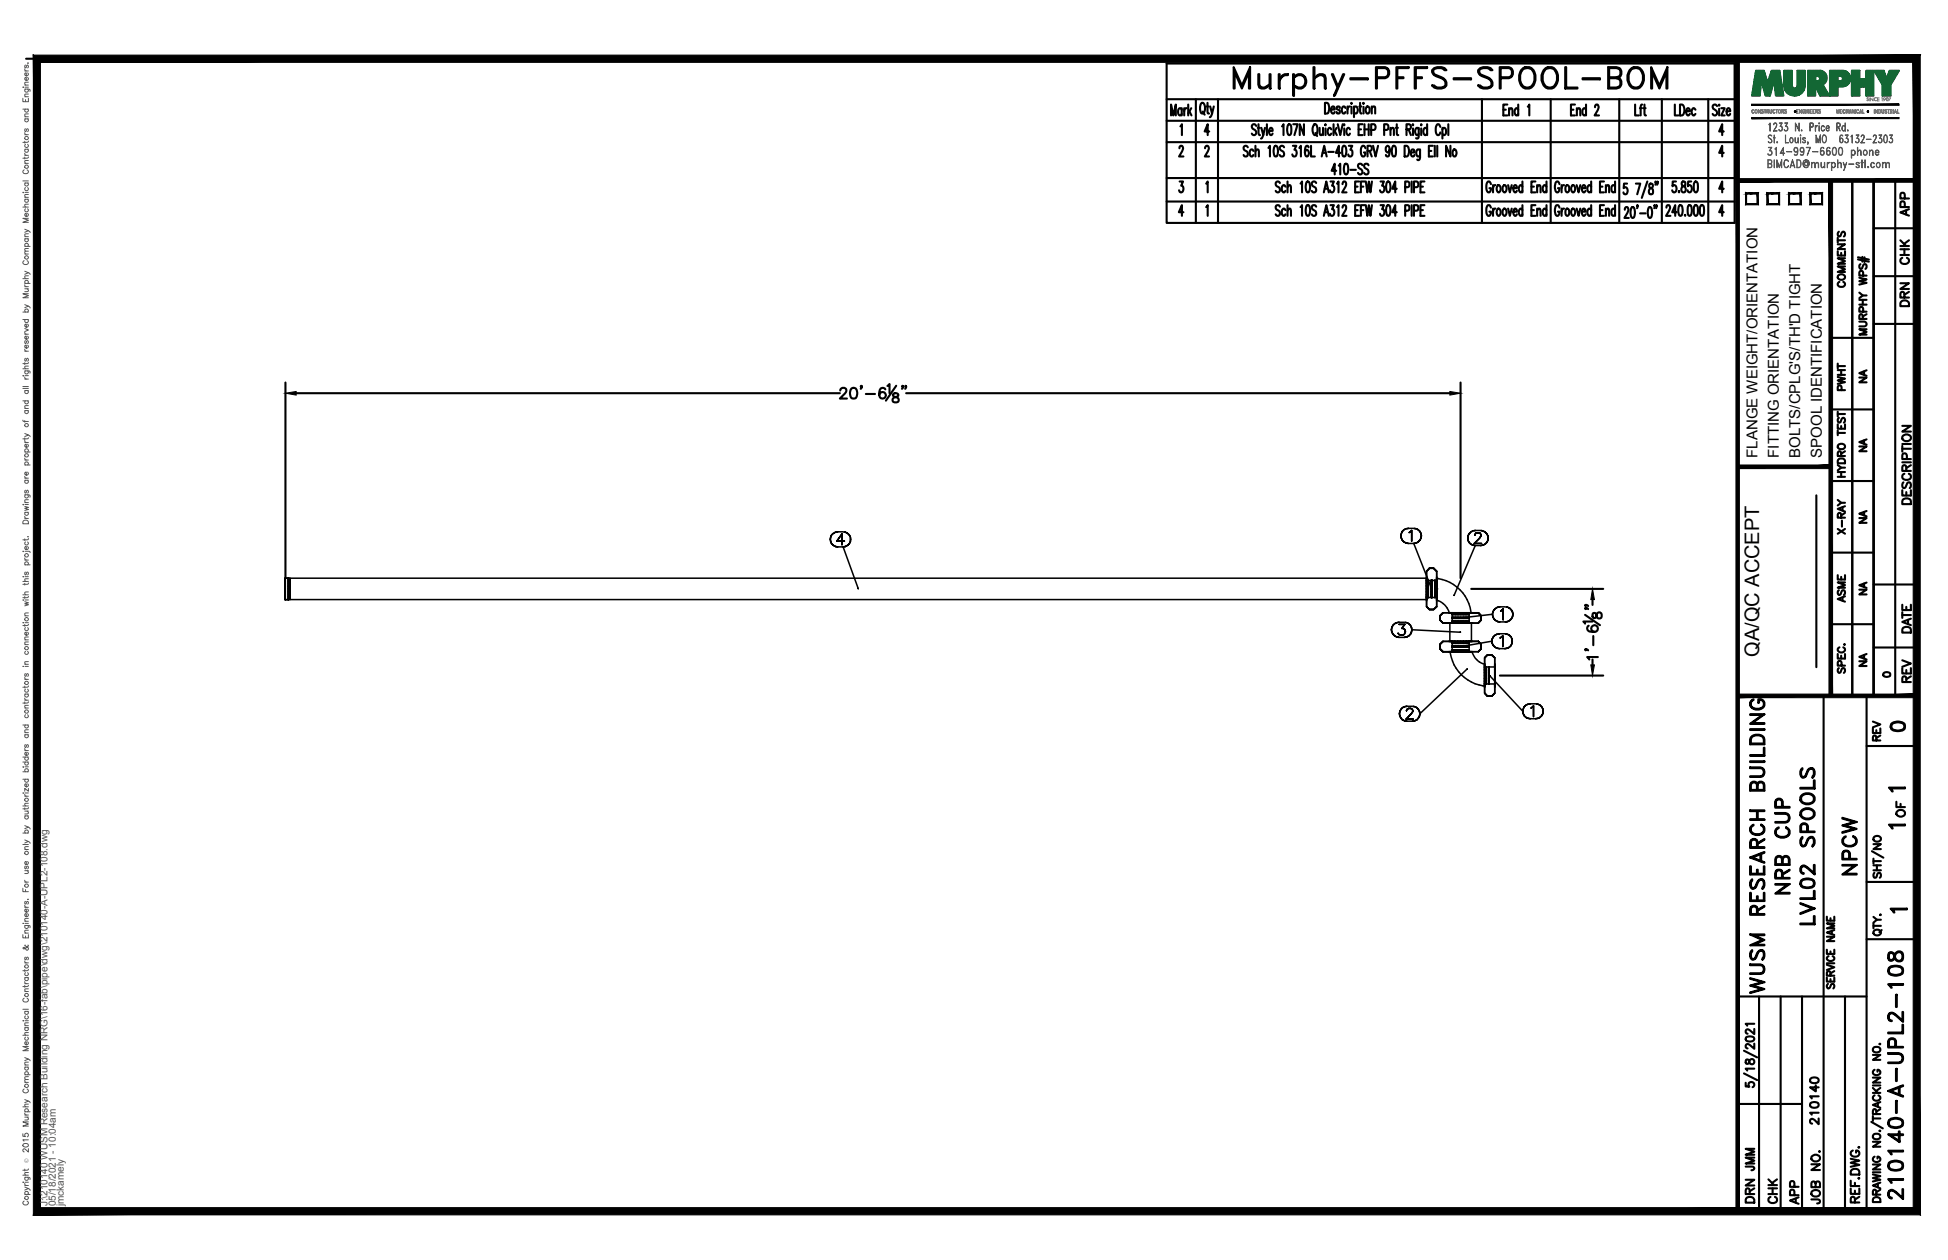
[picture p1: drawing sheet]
<svg xmlns="http://www.w3.org/2000/svg" width="432mm" height="279mm" viewBox="0 0 432 279" stroke-linecap="round" stroke-linejoin="round" font-family="sans-serif">
<defs><g id="words">
<text font-size="10.6" x="272.3" y="22.6">Murphy-PFFS-SPOOL-BOM</text>
<g font-size="6.6">
<text x="412.4" y="195.1" transform="rotate(-90 412.4 195.1)">NPCW</text>
<text x="397.6" y="199.3" transform="rotate(-90 397.6 199.3)">NRB CUP</text>
<text x="403.2" y="206" transform="rotate(-90 403.2 206)">LVL02 SPOOLS</text>
<text x="391.9" y="221.5" transform="rotate(-90 391.9 221.5)">WUSM RESEARCH BUILDING</text>
<text x="422.6" y="267.1" transform="rotate(-90 422.6 267.1)">210140-A-UPL2-108</text>
</g>
<g font-size="5.3">
<text x="417.7" y="163.3">0</text>
<text x="389.8" y="260.7" transform="rotate(-90 389.8 260.7)">JMM</text>
<text x="389.8" y="267.8" transform="rotate(-90 389.8 267.8)">DRN</text>
<text x="399.7" y="268.1" transform="rotate(-90 399.7 268.1)">APP</text>
</g>
<g font-size="4.9">
<text x="424" y="49" transform="rotate(-90 424 49)">APP</text>
<text x="424" y="59.6" transform="rotate(-90 424 59.6)">CHK</text>
<text x="409.9" y="64.9" transform="rotate(-90 409.9 64.9)">COMMENTS</text>
<text x="424" y="69.1" transform="rotate(-90 424 69.1)">DRN</text>
<text x="409.9" y="87.8" transform="rotate(-90 409.9 87.8)">PWHT</text>
<text x="424.4" y="112.9" transform="rotate(-90 424.4 112.9)">DESCRIPTION</text>
<text x="409.9" y="119.6" transform="rotate(-90 409.9 119.6)">X-RAY</text>
<text x="409.9" y="134.8" transform="rotate(-90 409.9 134.8)">ASME</text>
<text x="424.4" y="141.5" transform="rotate(-90 424.4 141.5)">DATE</text>
<text x="424.4" y="152.4" transform="rotate(-90 424.4 152.4)">REV</text>
<text x="417.7" y="165.5" transform="rotate(-90 417.7 165.5)">REV</text>
<text x="423" y="182.4" transform="rotate(-90 423 182.4)">OF</text>
<text x="403.9" y="250.5" transform="rotate(-90 403.9 250.5)">210140</text>
<text x="394.8" y="268.1" transform="rotate(-90 394.8 268.1)">CHK</text>
<text x="404.3" y="268.1" transform="rotate(-90 404.3 268.1)">JOB NO.</text>
</g>
<g font-size="4.4">
<text x="414.5" y="86.1" transform="rotate(-90 414.5 86.1)">NA</text>
<text x="414.5" y="101.2" transform="rotate(-90 414.5 101.2)">NA</text>
<text x="414.5" y="117.1" transform="rotate(-90 414.5 117.1)">NA</text>
<text x="414.5" y="133" transform="rotate(-90 414.5 133)">NA</text>
<text x="389.9" y="145.7" transform="rotate(-90 389.9 145.7)">QA/QC ACCEPT</text>
<text x="414.5" y="148.9" transform="rotate(-90 414.5 148.9)">NA</text>
</g>
<text font-size="4" x="416.3" y="151.3">0</text>
<g font-size="3.5">
<text x="417.3" y="176.7">1</text>
<text x="417.3" y="184.9">1</text>
<text x="417.7" y="203.6">1</text>
</g>
<g font-size="3.3">
<text x="389.5" y="101.5" transform="rotate(-90 389.5 101.5)">FLANGE WEIGHT/ORIENTATION</text>
<text x="394.3" y="101.5" transform="rotate(-90 394.3 101.5)">FITTING ORIENTATION</text>
<text x="399.1" y="101.5" transform="rotate(-90 399.1 101.5)">BOLTS/CPLG'S/TH'D TIGHT</text>
<text x="403.8" y="101.5" transform="rotate(-90 403.8 101.5)">SPOOL IDENTIFICATION</text>
</g>
<g font-size="2.2" fill="#545454">
<text x="10.5" y="267.5" transform="rotate(-90 10.5 267.5)">J:\210140 WUSM Research Building NRG\16-fab\pipe\dwg\210140-A-UPL2-108.dwg</text>
<text x="12.4" y="267.5" transform="rotate(-90 12.4 267.5)">05/18/2021 - 10:04am</text>
<text x="14.1" y="267.4" transform="rotate(-90 14.1 267.4)">jmckamely</text>
</g>
<text font-size="1.3" fill="#545454" x="6.3" y="257.9" transform="rotate(-90 6.3 257.9)">Ó</text>
</g></defs>
<!-- layer: PL-NPCW-PIPE -->
<g fill="none" stroke="#000" stroke-width=".34">
<path d="M184.1 119.6v.5v-.5M184.1 119.1v.5v-.5M184.3 118.6l-.2 .5 .2-.5M184.7 118.3l-.4 .3 .4-.3M185.2 118l-.5 .3 .5-.3M185.7 117.9l-.5 .1 .5-.1M185.7 117.9h1.2M186.6 118.4l-1.1 1.6 1.1-1.6M186.6 118.4v2.4v-2.4M187.4 118l-.5-.1 .5 .1M187.9 118.3l-.5-.3 .5 .3M188.2 118.6l-.3-.3 .3 .3"/>
<path d="M188.5 119.1l-.3-.5 .3 .5M188.5 119.6v-.5v.5M310.5 118.8l.1 .5-.1-.5M310.6 118.3l-.1 .5 .1-.5M310.6 119.3l.2 .5-.2-.5M310.8 117.8l-.2 .5 .2-.5M310.8 119.8l.4 .4-.4-.4M311.2 117.5l-.4 .3 .4-.3M311.7 117.2l-.5 .3 .5-.3M312.2 117.2h-.5h.5M312.2 117.2h1.2M312.4 118.1l.2-.1-.2 .1"/>
<path d="M312.6 118l.3-.4-.3 .4M312.9 117.6v2.4v-2.4M313.9 117.2h-.5h.5M314.4 117.5l-.5-.3 .5 .3M314.7 117.8l-.3-.3 .3 .3M314.7 119.8l.3-.5-.3 .5M315 118.3l-.3-.5 .3 .5M315 119.3l.1-.5-.1 .5M315.1 118.8l-.1-.5 .1 .5M325.4 119.3v.5v-.5M325.4 118.8v.5v-.5M325.4 119.8l.3 .5-.3-.5"/>
<path d="M325.7 118.3l-.3 .5 .3-.5M326 118l-.3 .3 .3-.3M326.5 117.7l-.5 .3 .5-.3M326.9 118.7v-.1v.1M326.9 118.6l.2-.3-.2 .3M327 117.6l-.5 .1 .5-.1M327 117.6h1.2M327.1 118.3v-.1v.1M327.1 118.2l.3-.1-.3 .1M327.4 118.1h.4h-.4M327.8 118.1l.3 .1-.3-.1M327.9 119.4l-1.1 1.1 1.1-1.1"/>
<path d="M328.1 118.2l.1 .1-.1-.1M328.2 119l-.3 .4 .3-.4M328.2 118.3l.1 .3-.1-.3M328.3 118.8l-.1 .2 .1-.2M328.3 118.6v.2v-.2M328.7 117.7l-.5-.1 .5 .1M329.2 118l-.5-.3 .5 .3M329.6 118.3l-.4-.3 .4 .3M329.8 118.8l-.2-.5 .2 .5M329.8 119.8v-.5v.5M329.8 119.3v-.5v.5M63.2 132.3v.7h253"/>
<path d="M63.2 128.2h.1M63.2 128.3v.2zM63.2 128.5v.4v-.4M63.2 128.9v.5v-.5M63.2 129.4v.6zM63.2 129.9v.7zM63.2 130.6v.6v-.6M63.2 131.2v.6v-.6M63.2 131.8v.5v-.5M63.2 132.3v.4v-.4M63.2 132.7v.2zM63.2 132.9v.1z"/>
<path d="M63.2 128.5v3.8M63.2 133h.1M63.2 133h.7M63.9 133v-4.8h-.7v4.8M63.9 128.2h.1M63.9 128.3v.2zM63.9 128.5v.4v-.4M63.9 128.9v.5v-.5M63.9 129.4v.6zM63.9 129.9v.7zM63.9 130.6v.6v-.6M63.9 131.2v.6v-.6"/>
<path d="M63.9 131.8v.5v-.5M63.9 132.3v.4v-.4M63.9 132.7v.2zM63.9 132.9v.1zM64.2 128.2h.1M64.2 128.3v.2v-.2M64.2 128.5v.4v-.4M64.2 128.9v.5v-.5M64.2 129.4v.6v-.6M64.2 130v.6v-.6M64.2 130.6v.6v-.6M64.2 131.2v.6v-.6"/>
<path d="M64.2 131.8v.5v-.5M64.2 132.3v.4v-.4M64.2 132.7v.2v-.2M64.2 132.9h.1M184.1 120.1l.2 .5-.2-.5M184.3 120.6l.4 .3-.4-.3M184.7 120.9l.5 .3-.5-.3M185.2 121.2l.5 .1-.5-.1M185.5 120h1.7h-1.7M185.7 121.3h1.2M186.9 121.3l.5-.1-.5 .1M186.9 121.3l3.3 9.2"/>
<path d="M187.4 121.2l.5-.3-.5 .3M187.9 120.9l.3-.3-.3 .3M188.2 120.6l.3-.5-.3 .5M188.5 120.1v-.5v.5M308.4 139.6l.1 .6-.1-.6M308.5 139.1l-.1 .5 .1-.5M308.8 138.7l-.3 .4 .3-.4M309.1 138.3l-.3 .4 .3-.4M309.6 138.1l-.5 .2 .5-.2M310.1 138l-.5 .1 .5-.1M310.1 138.5h1.3h-1.3M310.1 138h1.2"/>
<path d="M310.7 139.3h.4h-.4M311.1 139.3l.2 .2-.2-.2M311.2 120.2l.5 .2-.5-.2M311.3 139.5l.1 .1-.1-.1M311.4 138.5l-.7 .8 .7-.8M311.4 139.6l.1 .3-.1-.3M311.5 139.9l-.1 .6zM311.7 120.4l.5 .1-.5-.1M311.8 138.1l-.5-.1 .5 .1M312.2 120.5h1.2M312.3 138.3l-.5-.2 .5 .2M312.7 138.7l-.4-.4 .4 .4"/>
<path d="M312.9 139.1l-.2-.4 .2 .4M313 139.6l-.1-.5 .1 .5M313 139.6l10.7 .6M313.4 120.5l.5-.1-.5 .1M313.4 120.5l3.9 10M313.9 120.4l.5-.2-.5 .2M314.4 120.2l.3-.4-.3 .4M316.2 129.9v.7zM316.2 129.2v.8zM316.2 128.6v.8zM316.2 127.9v1v-.3M316.2 131.2v.8z"/>
<path d="M316.2 130.6v.7zM316.2 132.5h2.3v2l-.7 .7h-.9l-.7-.7zM316.2 128.2h-253v.3M316.2 132.5v-.2v.2M316.2 132.3v-.5v.5M316.2 131.8v-.6v.6M316.2 131.2v-.6v.6M316.2 130.6v-.6v.6M316.2 130v-.6v.6M316.2 129.4v-.5v.5M316.2 128.9v-.3v.3M316.6 132.5v-.2v.2"/>
<path d="M316.6 132.3v-.5v.5M316.6 131.8v-.6v.6M316.6 131.2v-.6v.6M316.6 129.9v.7zM316.6 129.4v.6zM316.6 129.4v-.5v.5M316.6 128.9v-.3v.3M316.6 128.6v3.9M316.9 126l-.7 .7 .7-.7M316.9 126h.9l.7 .7v2h-2.3v-2zM316.9 135.2h.9h-.9M317.3 132.5v-.2v.2"/>
<path d="M317.3 132.3v-.5v.5M317.3 131.8v-.6v.6M317.3 131.2v-.6v.6M317.3 129.9v.7zM317.3 129.4v.6zM317.3 129.4v-.5v.5M317.3 128.9v-.3v.3M317.3 128.6v3.9M317.4 128.6v3.9M317.4 128.9v.5v-.5M317.4 129.4v.6zM317.4 129.9v.7z"/>
<path d="M317.4 130.6v.6v-.6M317.4 131.2v.6v-.6M317.4 131.8v.5v-.5M317.4 132.3v.2v-.2M317.4 128.9v-.3v3.9M317.4 128.9v3.6M317.8 126h-.9h.9M317.8 135.2l.7-.7-.7 .7M318.1 128.6v.3v-.3M318.1 128.9v.5v-.5M318.1 129.4v.6zM318.1 129.9v.7z"/>
<path d="M318.1 130.6v.6v-.6M318.1 131.2v.6v-.6M318.1 131.8v.5v-.5M318.1 132.3v.2v-.2M318.1 128.6v3.9M318.5 128.6v.3v-.3M318.5 128.9v.5v-.5M318.5 129.4v.6v-.6M318.5 130v.6v-.6M318.5 130.6v.6v-.6M318.5 131.2v.6v-.6M318.5 131.8v.5v-.5"/>
<path d="M318.5 132.3v.2v-.2M318.5 133.1a3.9 3.9 0 0 1 2.8 2.8M318.5 128.3a8.7 8.7 0 0 1 7.6 7.6M318.5 126.7l-.7-.7h-.9l-.7 .7v6.6v-1.5v.7M318.5 126.7v7.8l-.7 .7h-.9l-.7-.7 .7 .7-.7-.7v-2M318.5 126.7l-.7-.7 .7 .7M318.5 129.9v.7zM318.5 129.2v.8zM318.5 128.6v.8zM318.5 127.9v1v-.3M318.5 132.5v-.7v1.5M318.5 131.2v.8z"/>
<path d="M318.5 130.6v.7zM319.2 136.6l.7-.7-.7 .7v.9v-.9v.9l.7 .7-.7-.7 .7 .7-.7-.7zM319.9 135.9l-.7 .7 .7-.7M319.9 138.2h2h-2M319.9 135.9h2v2.3M319.9 135.9h3.9M321.4 138.2v4h.7M321.4 135.9h-.3h.3M321.4 138.2h-.3h.7M321.4 135.9h.4zM321.4 138.2h.7M321.8 136.9h.8z"/>
<path d="M321.8 135.9h.3h-.3M321.8 138.2h1.3M321.8 135.9h.6zM321.8 138.2h2h-.7M321.8 136.9h3.9M321.8 136.3h3.9M321.8 137.1h3.9M321.8 137.7h3.9M322.1 136.9h.5M322.1 136.3h.5M322.1 135.9h.5h-.5M322.1 138.1h-.3h.3"/>
<path d="M322.1 137.1h.5M322.1 137.7h.5M322.4 135.9h.7zM322.6 135.9h.6h-.6M322.6 138.1h-.5h.5M323.1 138.2h4.6M323.1 135.9h.7zM323.2 136.9h-.6h.6M323.2 135.9h.6h-.6M323.2 138.1h-.6h.6M323.8 136.9h-.6h.6M323.8 136.9h.6h-.6"/>
<path d="M323.8 136.3h.6h-.6M323.8 135.9h.6h-.6M323.8 138.1h-.6h.6M323.8 135.9h1.9M324.4 136.9h-.6h.6M324.4 135.9h.5h-.5M324.4 137.1h-.6h.6M324.4 137.7h-.6h.6M324.4 138.1h-.6h.6M324.5 138.2h-.7h1.9h-.6M324.9 136.9h-.5h.5M324.9 135.9h.5h-.5"/>
<path d="M324.9 138.1h-.5h.5M325 136.9h.4M325 136.3h.4M325 137.1h.4M325 137.7h.4M325.1 135.9h-.6h.6M325.4 136.9h-.5h.5M325.4 135.9h.3h-.3M325.4 138.1h-.5h.5M325.7 120.3l.3 .4-.3-.4M325.7 135.9v2.3h2M325.7 136.9h-.3h.3"/>
<path d="M325.7 138.2h.5h-.4h.4v4h-.5v2.3h2M325.7 138.1h-.3h.3M325.7 135.9h-.6h.6M326 120.7l.5 .2-.5-.2M326.2 135.9h-.5h.5M326.2 135.9h-.4h.4M326.4 135.9h-.2h.2M326.5 120.9l.5 .1-.5-.1M326.8 120.5h1.6h-1.6M327.7 135.9h-2h2M327.7 138.2l.6-.7-.6 .7M327.7 135.9l.6 .7-.6-.7 .6 .7v.9l-.6 .7 .6-.7v-.9v.9v-.9z"/>
<path d="M328.2 121l.5-.1-.5 .1M328.2 121h-1.2l-4.6 10.9M328.7 120.9l.5-.2-.5 .2M329.2 120.7l.4-.4-.4 .4M329.6 120.3l.2-.5-.2 .5M330.8 136.2l.1 .6-.1-.6M330.8 136.2l-7 .8h.1M330.9 135.7l-.1 .5 .1-.5M330.9 136.8l.3 .4-.3-.4M331.2 135.2l-.3 .5 .3-.5M331.2 137.2l.3 .4-.3-.4M331.5 134.9l-.3 .3 .3-.3"/>
<path d="M331.5 137.6l.5 .2-.5-.2M332 134.6l-.5 .3 .5-.3M332 137.8l.5 .1-.5-.1M332.5 134.6h-.5h.5M332.5 137.9h1.2M332.5 134.6h1.2M332.6 135.5l.3-.1-.3 .1M332.9 135.4l.3-.4-.3 .4M333.2 135v2.4v-2.4M333.7 137.9l.5-.1-.5 .1M334.2 134.6h-.5h.5M334.2 137.8l.5-.2-.5 .2"/>
<path d="M334.7 134.9l-.5-.3 .5 .3M334.7 137.6l.3-.4-.3 .4M335 135.2l-.3-.3 .3 .3M335 137.2l.3-.4-.3 .4M335.3 135.7l-.3-.5 .3 .5M335.3 136.8l.1-.6-.1 .6M335.4 136.2l-.1-.5 .1 .5M308.5 140.2l.3 .4-.3-.4M308.8 140.6l.3 .4-.3-.4M309.1 141l.5 .3-.5-.3M309.6 141.3h.5h-.5M309.9 140.4l.2 .3z"/>
<path d="M310.1 140.7l.7 .1zM310.1 141.3h1.2M310.2 158.3l.1 .5-.1-.5M310.3 157.8l-.1 .5 .1-.5M310.3 158.8l.2 .4-.2-.4M310.5 157.3l-.2 .5 .2-.5M310.5 159.2l.4 .4-.4-.4M310.9 156.9l-.4 .4 .4-.4M310.9 159.6l.4 .2-.4-.2M311.2 140.7l-.4 .1 .4-.1M311.3 141.3h.5h-.5M311.3 156.7l-.4 .2 .4-.2"/>
<path d="M311.3 159.8l.6 .1-.6-.1M311.4 140.5l-.2 .2 .2-.2M311.7 159.5h1.6h-1.6M311.8 157.6h.1M311.8 157.6l.1-.3-.1 .3M311.8 141.3l.5-.3-.5 .3M311.9 156.6l-.6 .1 .6-.1M311.9 159.9h1.2M311.9 156.6h1.2M311.9 157.3l.1-.1-.1 .1M312 157.2l.2-.1-.2 .1M312.2 157.1h.5h-.5"/>
<path d="M312.3 141l.4-.4-.4 .4M312.7 140.6l.2-.4-.2 .4M312.7 157.1l.2 .1-.2-.1M312.8 158.3l-1.1 1.2 1.1-1.2M312.9 140.2l.1-.6-.1 .6M312.9 157.2l.1 .1-.1-.1M313 158l-.2 .3 .2-.3M313 157.3l.2 .3-.2-.3M313.1 159.9l.5-.1-.5 .1M313.2 157.8l-.2 .2 .2-.2M313.2 157.6v.2v-.2M313.6 156.7l-.5-.1 .5 .1"/>
<path d="M313.6 159.8l.5-.2-.5 .2M314.1 156.9l-.5-.2 .5 .2M314.1 159.6l.3-.4-.3 .4M314.4 157.3l-.3-.4 .3 .4M314.4 159.2l.2-.4-.2 .4M314.6 157.8l-.2-.5 .2 .5M314.6 158.8l.1-.5-.1 .5M319.2 142.9l.7-.7-.7 .7v.9v-.9v.9l.7 .7-.7-.7 .7 .7-.7-.7zM319.9 142.2l-.7 .7 .7-.7M319.9 144.5h2h-2M319.9 142.2h2v2.3M319.9 142.2h3.9"/>
<path d="M321.1 144.5h.3h-.3M321.1 142.2h.7M321.4 144.5h.4zM321.5 144.5a8.6 8.6 0 0 0 7.6 7.6M321.8 143.5h.3h-.3M321.8 143.5h2.6M321.8 144.5h.6zM321.8 144.5h3.9M321.8 142.3h.3h-.3M321.8 144.1h3.9M321.8 143.3h3.9M321.8 142.6h3.9"/>
<path d="M322.1 144.5h-.3h.3M322.1 143.5h.5M322.1 144.1h.5M322.1 143.5h.5h-.5M322.1 142.2h-.3h.3M322.1 143.3h.5M322.1 142.6h.5M322.1 142.3h.5h-.5M322.4 144.5h.7zM322.6 144.5h-.5h.5M322.6 143.5h.6h-.6M322.6 142.2h-.2h.2"/>
<path d="M322.6 142.3h.6h-.6M323.1 144.5h.7zM323.1 142.2h.7h-.6M323.2 144.5h-.6h.6M323.2 143.5h.6h-.6M323.2 142.2h.1M323.2 142.3h.6h-.6M323.7 140.2h.1M323.8 144.5h-.6h.6M323.8 142.2h.7M323.8 143.3h.6h-.6M323.8 142.6h.6h-.6"/>
<path d="M323.8 142.3h.6h-.6M324.4 144.1h-.6h.6M324.4 144.5h-.6h.6M324.4 143.5h-.6h.6M324.4 143.5h.5h-.5M324.4 142.2h-.6h.7M324.4 142.3h.5h-.5M324.4 143.5h1.3M324.4 142.2h2M324.5 144.5h.1M324.5 144.5h.6h-.6M324.5 142.2h1.2h-.3"/>
<path d="M324.9 144.5h-.5h.5M324.9 143.5h-.5h.6M324.9 143.5h.5zM324.9 143.5h.5h-.4M324.9 142.3h.5h-.5M325 144.1h.4M325 143.3h.4M325 142.6h.4M325.1 148.4l-10.4 9.9-.1-.5 .1 .5M325.1 144.5h-.2h.2M325.1 144.5h.6h-.6M325.4 144.5h-.5h.5"/>
<path d="M325.4 143.5h.3h-.3M325.4 142.3h.3h-.3M325.7 144.5h2M325.7 144.5h-.3h.3M325.7 143.5h-.3h.3M325.7 144.5h.5h-.5M326.2 144.5h-.4h.4M326.2 144.5h.2h-.2M326.3 144.5a3.9 3.9 0 0 0 2.8 2.8M327.7 142.2h-2h2M327.7 144.5l.6-.7-.6 .7M327.7 142.2l.6 .7-.6-.7 .6 .7v.9l-.6 .7 .6-.7v-.9v.9v-.9z"/>
<path d="M329.1 150.4v.8zM329.1 149.8v.7zM329.1 149.1v.7zM329.1 148.4v.8zM329.1 147.9v.7zM329.1 147.1v1v-.2M329.1 151.7h2.2v2l-.6 .7h-1l-.6-.7zM329.1 145.9l.6-.7h1l.6 .7v2h-2.2zM329.1 151.8v-.3v.3M329.1 151.5v-.5v.5M329.1 151v-.6v.6M329.1 150.4v-.6v.6"/>
<path d="M329.1 149.8v-.6v.6M329.1 149.2v-.6v.6M329.1 148.6v-.5v.5M329.1 148.1v-.2v.2M329.5 151.8v-.3v.3M329.5 151.5v-.5v.5M329.5 150.4v.6zM329.5 149.8v.6zM329.5 149.8v-.6v.6M329.5 149.2v-.6v.6M329.5 148.6v-.5v.5M329.5 148.1v-.2v.2"/>
<path d="M329.5 147.9v3.9M329.7 145.2l-.6 .7 .6-.7M329.7 154.4h1h-1M330.1 147.9v3.9zM330.1 151.8v-.3v.3M330.1 151.5v-.5v.5M330.1 150.4v.6zM330.1 149.8v.6zM330.1 149.8v-.6v.6M330.1 149.2v-.6v.6M330.1 148.6v-.5v.5M330.1 148.1v-.2v.2"/>
<path d="M330.1 147.9v3.9M330.3 149.9l-.1-.1 7.4 7.9M330.7 145.2h-1h1M330.7 154.4l.6-.7-.6 .7M330.7 142.2l.1 .5-.1-.5M330.7 142.2l-6.9 1.2h.1M330.8 141.7l-.1 .5 .1-.5M330.8 142.7l.2 .5-.2-.5M331 141.2l-.2 .5 .2-.5M331 143.2l.4 .3-.4-.3M331.3 145.9l-.6-.7h-1l-.6 .7v6.6v-1.5v.8M331.3 145.9v7.8l-.6 .7h-1l-.6-.7 .6 .7-.6-.7v-2"/>
<path d="M331.3 145.9l-.6-.7 .6 .7M331.3 151.8v-.8v1.5M331.3 150.4v.8zM331.3 149.8v.7zM331.3 149.1v.7zM331.3 148.4v.8zM331.3 147.9v.7zM331.3 147.1v1v-.2M331.4 140.8l-.4 .4 .4-.4M331.4 143.5l.5 .2-.5-.2M331.9 140.6l-.5 .2 .5-.2M331.9 143.7l.5 .1-.5-.1"/>
<path d="M332.4 140.5l-.5 .1 .5-.1M332.4 143.8h1.2M332.4 140.5h1.2M332.5 141.5l.2-.2-.2 .2M332.7 141.3l.4-.3-.4 .3M333.1 141v2.4v-2.4M333.6 143.8l.5-.1-.5 .1M334.1 140.6l-.5-.1 .5 .1M334.1 143.7l.4-.2-.4 .2M334.5 140.8l-.4-.2 .4 .2M334.5 143.5l.4-.3-.4 .3M334.9 141.2l-.4-.4 .4 .4"/>
<path d="M334.9 143.2l.2-.5-.2 .5M335.1 141.7l-.2-.5 .2 .5M335.1 142.7l.1-.5-.1 .5M335.2 142.2l-.1-.5 .1 .5M337.6 157.7v.5v-.5M337.6 157.2v.5v-.5M337.6 158.2l.2 .5-.2-.5M337.8 156.7l-.2 .5 .2-.5M337.8 158.7l.4 .4-.4-.4M338.2 156.4l-.4 .3 .4-.3M338.2 159.1l.5 .2-.5-.2M338.7 156.2l-.5 .2 .5-.2"/>
<path d="M338.7 159.3l.5 .1-.5-.1M339.2 156.1l-.5 .1 .5-.1M339.2 159.4h1.2M339.2 156.1h1.2M339.4 157l.2-.1-.2 .1M339.6 156.9l.3-.4-.3 .4M339.9 156.5v2.4v-2.4M340.4 159.4l.5-.1-.5 .1M340.9 156.2l-.5-.1 .5 .1M340.9 159.3l.5-.2-.5 .2M341.4 156.4l-.5-.2 .5 .2M341.4 159.1l.3-.4-.3 .4"/>
<path d="M341.7 156.7l-.3-.3 .3 .3M341.7 158.7l.3-.5-.3 .5M342 157.2l-.3-.5 .3 .5M342 158.2l.1-.5-.1 .5M342.1 157.7l-.1-.5 .1 .5"/>
</g>
<g fill="#000">
<circle cx="316.2" cy="130.6" r=".17"/>
<circle cx="318.5" cy="130.6" r=".17"/>
<circle cx="322.6" cy="136.9" r=".17"/>
<circle cx="322.6" cy="137.1" r=".17"/>
<circle cx="322.6" cy="137.7" r=".17"/>
<circle cx="322.6" cy="136.3" r=".17"/>
<circle cx="323.2" cy="136.9" r=".17"/>
<circle cx="323.2" cy="137.7" r=".17"/>
<circle cx="323.2" cy="136.3" r=".17"/>
<circle cx="323.2" cy="137.1" r=".17"/>
<circle cx="324.4" cy="136.9" r=".17"/>
<circle cx="324.4" cy="137.7" r=".17"/>
<circle cx="324.4" cy="136.3" r=".17"/>
<circle cx="324.4" cy="137.1" r=".17"/>
<circle cx="325.4" cy="137.7" r=".17"/>
<circle cx="325.4" cy="137.1" r=".17"/>
<circle cx="325.4" cy="136.9" r=".17"/>
<circle cx="325.4" cy="136.3" r=".17"/>
<circle cx="322.6" cy="142.6" r=".17"/>
<circle cx="322.6" cy="143.5" r=".17"/>
<circle cx="322.6" cy="143.3" r=".17"/>
<circle cx="322.6" cy="144.1" r=".17"/>
<circle cx="323.2" cy="142.6" r=".17"/>
<circle cx="323.2" cy="144.1" r=".17"/>
<circle cx="323.2" cy="143.5" r=".17"/>
<circle cx="323.2" cy="143.3" r=".17"/>
<circle cx="324.4" cy="143.5" r=".17"/>
<circle cx="324.4" cy="143.3" r=".17"/>
<circle cx="324.4" cy="144.1" r=".17"/>
<circle cx="324.4" cy="142.6" r=".17"/>
<circle cx="325.4" cy="144.1" r=".17"/>
<circle cx="325.4" cy="143.5" r=".17"/>
<circle cx="325.4" cy="143.3" r=".17"/>
<circle cx="325.4" cy="142.6" r=".17"/>
</g>
<!-- layer: PS-BDR -->
<g fill="#000" stroke="#000" stroke-width=".22">
<path d="M388.3 26.1v.2l32.6-.2zM388.3 26.3l32.6-.2v.2z"/>
<path d="M388.3 23.1v.3l32.6-.3zM388.3 23.4l32.6-.3v.3z"/>
<path d="M7.4 12.2v257.2l1.6-1.6zM7.4 12.2l1.6 1.6v254zM7.4 12.2l1.6 1.6 416.6-1.6zM9 13.8l416.6-1.6-1.5 1.6zM425.6 12.2l-1.5 1.6 1.5 255.6zM424.1 13.8l1.5 255.6-1.5-1.6zM7.4 269.4h418.2l-1.5-1.6zM9 267.8h415.1l-416.7 1.6z"/>
</g>
<!-- layer: PS-BDR-T -->
<g fill="none" stroke="#000" stroke-width=".47">
<path d="M415.3 40v114.3h-4.7v-114.2v114.2h-4.8v-114.2M387 42.9h2.6v2.4h-2.6zM391.8 42.9h2.6v2.4h-2.6zM396.6 42.9h2.5v2.4h-2.5zM401.3 42.9h2.6v2.4h-2.6zM411.8 57.5l2.5 .5M411.8 57.1l2.5 .5M412.4 58.6a.59 .59 0 0 0-.3 .5 .59 .59 0 0 0 .4 .5l.3-.1 .3-.8 .4-.1a.64 .64 0 0 1 0 1M412.8 57v1M413.3 57.1v1M405.8 74.9h9.5M412.1 71.3l1.4 .1a.52 .52 0 0 1 .2 .6 .52 .52 0 0 1-.4 .4h-1.2"/>
<path d="M412.1 61.6l1.7 .4-1.7 .3 1.7 .4-1.7 .4M412.1 67.5h1.7M412.1 66.5h1.7M412.1 64.9l.8 .6M412.9 70.7l-.1-.9-.4-.1-.3 .3v.7h1.7M412.9 66.5v1M413 69.1l-.1-.9-.5-.1-.3 .3v.7h1.7M413 61.1l-.1-.9-.5-.1-.3 .3v.7h1.7M413.8 73h-1.7l1.7 .6-1.7 .6h1.7M413.8 65.5h-.9l-.8 .6M413.8 69.7l-.9 .5M405.8 90.8h9.5"/>
<path d="M407.4 94.1v1h1.6v-1M407.4 96h1.6M407.4 91.3v1.1M407.4 95.4v1.1M407.4 91.8h1.6M407.4 98.7a.79 .79 0 0 1 1-.3 .79 .79 0 0 1 .5 .9 .78 .78 0 0 1-1 .3 .78 .78 0 0 1-.5-.9zM407.6 92.7a.59 .59 0 0 0-.3 .5 .59 .59 0 0 0 .4 .5l.3-.1 .3-.8 .4-.1a.65 .65 0 0 1 0 1M408.1 94.5v.6M402.6 109.8v38.1M405.8 106.7h9.5M407.4 105.7h1.6M407.4 104.7h1.6"/>
<path d="M407.4 103.1l.7 .6M407.4 102a.9 .9 0 0 1 1.6 .2v.5h-1.6zM408.1 101.1l-.1-.9-.3-.1-.3 .3v.7h1.6M408.1 104.7v1M409 103.7h-.9l-.7 .6M409 100.1l-.9 .5M405.8 122.5h9.5M405.8 138.4h9.5M407.4 145v1h1.6v-1M407.6 148.2a.59 .59 0 0 0-.3 .5 .59 .59 0 0 0 .4 .5l.3-.2 .3-.7 .4-.1a.65 .65 0 0 1 0 1M407.7 143.5a.59 .59 0 0 0-.3 .7 .59 .59 0 0 0 .6 .5h.4a.59 .59 0 0 0 .6-.5 .59 .59 0 0 0-.4-.7M408.1 145.4v.6"/>
<path d="M408.2 147.6l-.1-.9-.4-.2-.3 .4v.7h1.6M408.8 142.9h.2z"/>
</g>
<!-- layer: PS-DIM -->
<path d="M5.8 13h419" fill="none" stroke="#000" stroke-width=".47"/>
<!-- layer: 0 -->
<g fill="none" stroke="#000" stroke-width=".47">
<path d="M415.3 40v114.3M420.1 40v114.3M415.3 50.6h9.5M415.3 61.2h9.5M415.3 71.8h9.5M415.3 129.6h9.5M415.3 143.6h9.5M386.6 238l2.9 1.5M386.6 233l2.9 1.5M387 235a.6 .6 0 0 0 .2 .9l.5-.2a.62 .62 0 0 1 .5-.8 .62 .62 0 0 1 .7 .7 .63 .63 0 0 1-.8 .4 .63 .63 0 0 1-.4-.8 .4 .4 0 0 0-.7-.2zM387 230l.8-.2a.85 .85 0 0 1 1.1 .6 1.14 1.14 0 0 1-1.9 0zM388.9 237h-1.9l.3 .4"/>
<path d="M388.9 231.4v1.2l-1-.8-.6-.3-.3 .2v.5l.4 .3M388.9 228.2v1.1l-1-.8-.6-.3-.3 .2v.5l.4 .3M388.9 227h-1.9l.3 .4M387 240.1v.8l.8 .1a.62 .62 0 0 1 0-.9 .62 .62 0 0 1 .9 .1 .62 .62 0 0 1-.2 .9"/>
</g>
<g fill="#000" stroke="#000" stroke-width=".22">
<path d="M384.8 13l.8 255.6v-255.6zM384.8 13l.8 255.6h-.8z"/>
<path d="M385.2 39.6v.8l39.6-.8zM385.2 40.4l39.6-.8v.8z"/>
<path d="M424.5 40l.8 114.3v-114.3zM424.5 40l.8 114.3h-.8z"/>
<path d="M385.2 153.9v.8l39.6-.8zM385.2 154.7l39.6-.8v.8z"/>
</g>
<!-- layer: PS-LOGO -->
<g fill="none" stroke="#545454" stroke-width=".22">
<path d="M5.1 19.3h.1zM5.5 19.8h.9l.2 .1v.4M5.5 15.3v.3l.3 .1M5.5 18.9h.8M5.5 15.7h.8M5.5 19.3h.8M5.7 19.8a.38 .38 0 0 0-.1 .5 .38 .38 0 0 0 .6 0 .38 .38 0 0 0-.1-.5M5.7 14.4l-.2 .3v.3h.3l.1-.4 .2-.2 .2 .3-.2 .4M6.1 17.2a.38 .38 0 0 1 .1 .5 .38 .38 0 0 1-.6 0 .38 .38 0 0 1 .1-.5h.1v.7M6.1 16.2a.38 .38 0 0 1 .1 .5 .38 .38 0 0 1-.6 0 .38 .38 0 0 1 .1-.5h.1v.6M6.2 13.9v.1zM6.3 18.2l-.8 .1v.3l.2 .3"/>
<path d="M5.1 21.8v.7h1.2v-.7M5.1 24.2h1.2M5.4 37.7a.43 .43 0 0 0-.3 .5 .43 .43 0 0 0 .4 .3h.3a.43 .43 0 0 0 .5-.3 .43 .43 0 0 0-.3-.5M5.5 34v.3l.3 .1M5.5 29.4v.3l.3 .2M5.5 31.3v.4M5.5 34.8v.4M5.5 36.2h.8M5.5 34.4h.8M5.5 33.1h.8M5.5 29.9h.8M5.5 26.4h.8"/>
<path d="M5.5 25.9h.8M5.5 21.4h.8M5.7 33.1a.38 .38 0 0 0-.1 .5 .38 .38 0 0 0 .6 0 .38 .38 0 0 0-.1-.5M5.7 32a.4 .4 0 0 0-.1 .6 .4 .4 0 0 0 .6 0 .4 .4 0 0 0-.1-.6M5.7 28.6l-.2 .2v.3h.3l.1-.4 .2-.1 .2 .2-.2 .4M5.7 26.4a.38 .38 0 0 0-.1 .5 .38 .38 0 0 0 .6 0 .38 .38 0 0 0-.1-.5M5.7 24.2a.38 .38 0 0 0-.1 .6 .38 .38 0 0 0 .6 0 .38 .38 0 0 0-.1-.6M5.7 22.1v.4M6.3 35.6h-.8v.3l.2 .3M6.3 34.8l-.3 .3h-.9M6.3 31.3l-.3 .3h-.9M6.3 25.3h-.8v.3l.2 .3"/>
<path d="M6.3 20.9h-.8v.3l.2 .2M391.9 34.2l.2 .2M392 36.3l.6-.1v-.6l-.6-.1v1.6l.6-.1v-.6h-.6M392.1 30a.44 .44 0 0 1 .7 .2 .38 .38 0 0 0-.6-.2 .38 .38 0 0 0-.1 .5l.4 .3a.46 .46 0 0 1 .2 .7 .46 .46 0 0 1-.7-.1 .41 .41 0 0 0 .6 .1 .41 .41 0 0 0 0-.6l-.6-.4zM392.3 33.3a.53 .53 0 0 1 .5 .8 .53 .53 0 0 1-.9 0 .47 .47 0 0 0 .7 .2l.2-.3M392.4 27.2l-.1 1.9v-1.7l-.2 .2zM392.4 36.3l.3 .1v.6l-.8 .2v-1.8l.8 .2v.6l-.3 .2M392.5 33.4a.51 .51 0 0 1 .3 .5 .51 .51 0 0 1-.3 .5M392.7 32.8l-.7-.1h.8l-.5 .7M392.7 32.7l-.5 .7 .4 .1 .2 .3M393.1 30.5l.4 .1zM393.1 29l.8 .1h-.8l.7-1.3-.2-.5h-.2l-.3 .4 .1-.3a.39 .39 0 0 1 .6 0 .39 .39 0 0 1 0 .5l-.7 1.2"/>
<path d="M393.3 35.4v1.8zM393.3 29.9v1.8zM393.4 33l.4-.3v1.7l-.1-1.6zM393.9 35.4l.5 1.5 .6-1.5v1.8l-.1-1.4-.5 1.4-.5-1.4v1.4zM393.9 31.4l.1 .3zM393.9 31.5l.1 .1zM394.4 28.8l.1 .2M394.7 27.9a.55 .55 0 0 1 .4 .7 .55 .55 0 0 1-.7 .4l-.1-.3 .4 .3 .3-.4M394.7 33.9l.9 .1h-1l.7-1.3v1.7v-1.5l-.6 1.1M394.8 28l.2 .5-.2 .5M395 27.3l-.6-.1h.6l-.3 .8M395 27.2l-.4 .8 .4 .1v.3"/>
<path d="M395.5 28.8l.2 .2M395.7 35.5a.47 .47 0 0 1 .7 .3l-.3-.3h-.3a1.08 1.08 0 0 0 0 1.6h.3l.3-.3a.44 .44 0 0 1-.4 .4 .44 .44 0 0 1-.5-.4l-.1-.7zM395.8 29.9v1.7l.7 .1h-.7zM395.8 27.9a.55 .55 0 0 1 .5 .7 .55 .55 0 0 1-.7 .4l-.1-.3 .4 .3 .4-.4M396 28l.3 .5-.3 .5M396 33.6l1.2 .1zM396.2 27.3l-.6-.1h.7l-.5 .8M396.2 27.2l-.4 .8 .3 .1 .2 .3M396.9 30.6a.57 .57 0 0 1 .7 .4 .57 .57 0 0 1-.4 .7l-.3-.1-.2-.4zM396.9 36.8h.8M397 30.6a.52 .52 0 0 1 .4 .5 .52 .52 0 0 1-.4 .5l-.2-.4zM397 36.7h.7"/>
<path d="M397.3 35.4l.6 1.8-.6-1.5-.5 1.5zM397.7 33.3l.3 .4 .3-.1 .2-.3M397.7 33.1l.3-.3h.3l.2 .3M397.8 34.3h.5M397.9 30.5l.1 1 .3 .1 .3-.2-.3 .3-.3-.1-.1-.2zM398 27.2l.8 1.6v-1.6v1.9l-.8-1.6v1.6zM398 32.8l-.3 .4 .3 .5M398.2 32.8a1.22 1.22 0 0 1 .1 1.6M398.3 35.4h.5a1.05 1.05 0 0 1 0 1.8h-.5zM398.3 35.5a.84 .84 0 0 1 .9 .5 .84 .84 0 0 1-.2 .9l-.7 .2zM398.5 33.5l-.2 .2a.49 .49 0 0 1-.6-.2 .49 .49 0 0 1 .1-.6 .49 .49 0 0 1 .7 0v.4a.81 .81 0 0 1-.5 1.1l-.3-.2 .1 .2M398.5 33.3l-.3 .4"/>
<path d="M398.6 30.5v1.2zM399 30l.1-.1v.3zM399.1 33.3l.3 .4 .3-.1 .1-.3M399.1 33.1l.3-.3h.3l.1 .3M399.1 30h.1M399.1 30.5v1.2zM399.1 34.3h.6M399.4 28.8v.3l-.1-.1zM399.4 28.9h.1M399.4 32.8a.51 .51 0 0 0-.3 .4 .51 .51 0 0 0 .3 .5M399.5 32.8a1.22 1.22 0 0 1 .1 1.6M399.6 31.5h.6"/>
<path d="M399.6 30.8l.6 .6-.2 .3-.4-.1v-.2l.1 .2M399.6 30.7h.6M399.7 30.6v.3M399.8 33.5l-.1 .2a.5 .5 0 0 1-.7-.5 .5 .5 0 0 1 .7-.4l.2 .5a.83 .83 0 0 1-.5 1.1l-.3-.2 .1 .2M399.8 33.3l-.3 .4M399.9 35.6a.74 .74 0 0 1 1 .2 .74 .74 0 0 1-.1 1l-.1-1 .1 .9a.68 .68 0 0 0-.3-1.2 .68 .68 0 0 0-.8 .9 .66 .66 0 0 0 .4 .7 .66 .66 0 0 0 .7-.2 .7 .7 0 0 1-.9 .1 .7 .7 0 0 1-.2-.8zM400 36l.2-.2 .4 .1 .1 .2-.5-.2-.2 .3 .1 .4 .4 .1 .2-.2-.1 .2-.4 .1-.2-.2zM400.1 30.6l.1 .2-.2-.3-.4 .1v.2l.6 .5M400.1 31.2v.4M400.7 31.5h.1M400.8 31.9l-.1-.5 .1 .4-.2 .2M400.8 31.7v.1"/>
<path d="M401.3 28.1l.6-.1v-.6l-.6-.1-.1 1.8v-1.9h.5l.2 .4v.4l-.2 .2h-.4M401.3 32.7l-.7 1.7 .7-1.7h-.9l.9 .1M401.6 36v1.2zM401.8 33.6l1.2 .1zM401.8 36.1h.5l.1 1.1-.2-1-.3-.1-.3 .3zM402.4 27.8v1.3zM402.5 29.9l.5 1.5 .5-1.5v1.8l-.1-1.4-.4 1.4-.4-1.4-.1 1.4zM402.6 36.1h.4l.1 1.1-.1-1-.3-.1-.3 .3zM402.6 27.9l.3-.1-.3 .2-.2 .4zM403.2 27.2l.1 .1v.2zM403.2 27.3h.1M403.2 27.8l.1 1.3z"/>
<path d="M403.5 34l.4 .4 .3-.1 .1-.3M403.5 33.8l.4-.4 .3 .1 .1 .3M403.6 36l.2 1 .3 .1 .3-.2-.3 .3-.4-.1zM403.7 32.8h.5M403.8 32.8l-.2 .2a1.17 1.17 0 0 0 .2 1.4M403.8 27.9l.4-.1 .2 .4-.2-.3a.54 .54 0 0 0-.4 .6 .54 .54 0 0 0 .4 .5l.2-.3-.2 .4h-.2l-.3-.5zM403.8 33.4l-.3 .5M404.1 33.4l.2 .5-.2 .5M404.1 30l.2-.1a.95 .95 0 0 1 .6 .9 .95 .95 0 0 1-.6 .9 1.24 1.24 0 0 1-.2-1.7zM404.1 30.1l.2-.1a.87 .87 0 0 1 .5 .8 .87 .87 0 0 1-.5 .8 1.19 1.19 0 0 1-.2-1.5zM404.2 32.8l.1 .1-.4-.2a1.42 1.42 0 0 0-.2 1.7 .49 .49 0 0 0 .6-.2 .49 .49 0 0 0-.1-.7 .49 .49 0 0 0-.7 .1M404.4 36l.1 1.2z"/>
<path d="M404.8 28.4h.6l-.2-.5a.54 .54 0 0 0-.4 .6 .54 .54 0 0 0 .4 .5l.2-.3-.2 .4a.63 .63 0 0 1-.4-.6 .63 .63 0 0 1 .4-.7l.3 .7h-.7M404.9 34l.3 .4 .3-.1 .2-.3M404.9 33.8l.3-.4 .3 .1 .2 .3M405 36l.1 1.2zM405.1 32.8h.5M405.1 32.8l-.1 .2a1.17 1.17 0 0 0 .2 1.4M405.2 33.4l-.3 .5M405.3 36.1l.3-.1-.5 .5zM405.4 33.4l.3 .5-.3 .5M405.5 32.8l.2 .1a.36 .36 0 0 0-.6-.1l-.2 .6v.8l.2 .2a.49 .49 0 0 0 .6-.2 .49 .49 0 0 0-.1-.7 .49 .49 0 0 0-.7 .1M406 36v1.8zM406.2 36.1a.53 .53 0 0 1 .7 .5 .53 .53 0 0 1-.7 .5l-.2-.2 .3 .2a.51 .51 0 0 0 .5-.5 .51 .51 0 0 0-.5-.5l-.3 .2z"/>
<path d="M406.3 32.8l.4-.1a1.13 1.13 0 0 1 0 1.7h-.1a1.28 1.28 0 0 1-.3-1.6zM406.3 34.3h.6M406.3 32.8h.6M406.4 32.8l-.2 .6 .2 1M406.8 32.8l.2 .6-.2 1M407.2 28.1l.6-.1v-.6l-.6-.1-.1 1.8v-1.9l.7 .1 .1 .7-.3 .2h-.4M407.3 35.4l.1 1.8zM407.5 28.2l.4 .9-.3-.9M407.6 36.1h.5l.1 1.1-.2-1-.3-.1-.3 .3zM407.7 32.8l.3-.1a1.13 1.13 0 0 1 0 1.7h-.1a1.28 1.28 0 0 1-.2-1.6zM407.7 34.3h.5M407.7 32.8h.5"/>
<path d="M407.8 32.8l-.2 .6 .2 1M407.8 31.3l.3 .3 .4-.3M407.8 31l.3-.3 .4 .3M408 30.1h.4M408 30l-.1 .3a1.28 1.28 0 0 0 .2 1.3M408.1 30.7l-.3 .4M408.2 32.8l.2 .6-.2 1M408.2 30.7l.3 .4-.3 .5M408.4 30l.1 .2a.33 .33 0 0 0-.5-.2l-.2 .7 .2 .9a.48 .48 0 0 0 .5-.5 .48 .48 0 0 0-.5-.4l-.2 .1M408.5 27.9l.3-.1 .2 .3-.2-.2a.54 .54 0 0 0-.5 .6 .54 .54 0 0 0 .5 .5l.2-.2-.2 .3-.5-.3zM409 27.2l.1 1.9zM409 37l-.5-1 .5 1.2"/>
<path d="M409 31.4l.1 .2M409.2 30.7l.4 .1 .1 .2M409.3 30.6a.53 .53 0 0 1 .4 .6 .53 .53 0 0 1-.7 .4v-.2a.36 .36 0 0 0 .6 .1l.1-.2M409.3 36l-.6 1.8zM409.4 30.7l.3 .4-.3 .5M409.6 28.8v.3zM409.6 28.9v.1zM409.6 30l-.6-.1h.7l-.4 .8M409.6 29.9l-.4 .8M409.8 36.4h1.1zM410.4 33.3v1.7zM410.6 33.3a.53 .53 0 0 1 .7 .6 .53 .53 0 0 1-.7 .5l-.2-.2 .3 .2a.51 .51 0 0 0 .5-.5 .51 .51 0 0 0-.5-.6l-.3 .2z"/>
<path d="M410.6 29.9l-.1 1.8v-1.6l-.2 .2zM411.3 31.4l.2 .2M411.5 37h.6M411.5 36.4l.6 .3v.2a.38 .38 0 0 1-.3 .3 .38 .38 0 0 1-.4-.3l.2 .2M411.5 36.2h.6M411.6 36.1v.3M411.6 30.6a.52 .52 0 0 1 .5 .6 .52 .52 0 0 1-.7 .4l-.1-.2a.36 .36 0 0 0 .6 .1l.2-.2M411.7 32.7l.1 1.7zM411.8 30.7l.3 .4-.1 .3-.2 .2M412 36.1l.1 .2a.38 .38 0 0 0-.3-.3 .38 .38 0 0 0-.4 .3l.7 .5M412 36.7v.4M412 33.3h.5v1.1v-.8l-.2-.3-.5 .3z"/>
<path d="M412 30l-.6-.1h.7l-.5 .8M412 29.9l-.4 .8 .3 .1 .2 .2M412.5 36l.5 .1zM412.5 31.6l.8 .1h-.8l.7-1.3-.2-.4h-.2l-.3 .3 .1-.2a.39 .39 0 0 1 .6-.1 .39 .39 0 0 1 0 .6l-.7 1.1M412.7 35.4l.1 1.8zM413.2 33.3a.54 .54 0 0 1 .7 .6 .54 .54 0 0 1-.7 .5l-.2-.5zM413.4 35.4l.1 1.8zM413.7 30.8l1 .1zM414 36.9l.2 .1-.1 .2zM414 37l.1 .1zM414.4 33.3v1.1zM414.6 33.3h.5l.1 1.1-.1-1-.3-.1-.4 .3z"/>
<path d="M414.7 36.3l.3-.3 .4 .1v.3v-.2a.46 .46 0 0 0-.7 .4 .46 .46 0 0 0 .7 .4v-.1l-.2 .3a.59 .59 0 0 1-.5-.3 .59 .59 0 0 1 0-.6zM415.2 31.6l.8 .1h-.9a1.94 1.94 0 0 0 .8-1.4l-.2-.3h-.3l-.2 .3 .1-.2 .4-.2 .2 .5-.7 1.3M415.7 33.8h.7l-.2-.5a.48 .48 0 0 0-.5 .6 .48 .48 0 0 0 .6 .4l.1-.2-.1 .3a.53 .53 0 0 1-.6-.5 .53 .53 0 0 1 .6-.6l.2 .6h-.8M416 36.3l.1-.2a.53 .53 0 0 1 .7 .5 .53 .53 0 0 1-.7 .5l-.1-.2zM416.4 31.4l.2 .2M416.7 30.6a.53 .53 0 0 1 .5 .6 .53 .53 0 0 1-.7 .4l-.2-.2 .5 .2 .3-.3M416.9 30.7l.2 .4-.2 .5M417.1 30l-.6-.1h.6l-.4 .8M417.1 29.9l-.5 .8 .4 .1 .1 .2M417.3 36l.1 1.2zM417.5 36.1h.5l.1 1.1-.1-.8-.2-.3-.4 .3zM417.7 30l.3-.1a1.32 1.32 0 0 1 0 1.8l-.3-.1-.2-.7z"/>
<path d="M417.7 31.5h.5M417.7 30.1h.5M417.8 30l-.2 .7 .2 .9M418.2 30l.1 .7-.1 .9M418.3 36.1h.4l.1 1.1-.1-1-.3-.1-.3 .3zM418.8 31.4l.2 .2M419.1 30.6a.53 .53 0 0 1 .4 .6 .53 .53 0 0 1-.7 .4v-.2a.36 .36 0 0 0 .6 .1l.1-.2M419.3 30.7l.2 .4-.2 .5M419.4 30l-.6-.1h.7l-.4 .8M419.4 29.9l-.4 .8 .4 .1 .1 .2M5.1 42.7h.1zM5.1 45.9h1.2"/>
<path d="M5.1 40.1h1.2M5.4 57.8a.43 .43 0 0 0-.3 .5 .43 .43 0 0 0 .4 .4h.3a.43 .43 0 0 0 .5-.4 .43 .43 0 0 0-.3-.5M5.5 50.8l.8 .4-.8 .3M5.5 56.3h.8M5.5 54.6h1.2M5.5 52.9h.8M5.5 52.5h.8M5.5 44.2h.8M5.5 43.8h.8M5.5 40.6h.8M5.5 42.7h.8M5.7 54.6a.38 .38 0 0 1-.1-.5 .38 .38 0 0 1 .6 0 .38 .38 0 0 1-.1 .5"/>
<path d="M5.7 52.9a.38 .38 0 0 0-.1 .6 .38 .38 0 0 0 .6 0 .38 .38 0 0 0-.1-.6M5.7 46.3a.38 .38 0 0 0-.1 .6 .38 .38 0 0 0 .6 0 .38 .38 0 0 0-.1-.6M5.7 44.2a.38 .38 0 0 0-.1 .5 .38 .38 0 0 0 .6 0 .38 .38 0 0 0-.1-.5M5.7 41.6a.38 .38 0 0 0-.1 .6 .38 .38 0 0 0 .6 0 .38 .38 0 0 0-.1-.6M5.7 40.6a.38 .38 0 0 0-.1 .5 .38 .38 0 0 0 .6 0 .38 .38 0 0 0-.1-.5M6.1 47.3a.38 .38 0 0 1 .1 .6 .38 .38 0 0 1-.6 0 .38 .38 0 0 1 .1-.6h.1v.7M6.3 55.7l-.8 .1v.2l.2 .3M6.3 55.1h-.8v.3l.2 .3M6.3 51.8l-.8 .1v.3l.2 .3M6.3 51.2l.4 .4M6.3 48.4h-1.2l1.2 .4-1.2 .5h1.2M6.3 45.3h-.8v.3l.2 .3"/>
<path d="M6.3 43.1l-.8 .1v.3l.2 .3M5.1 70.9h1.2M5.1 69.2h1.2M5.1 61.8h1.2M5.5 77.4v.3l.3 .2M5.5 73.7v.2l.3 .2M5.5 72.8l.8 .4-.8 .3M5.5 67.5l.8 .4-.8 .3M5.5 63.1v.3l.3 .2M5.5 60.1l.8 .4-.8 .3M5.5 77.9h.8M5.5 74.1h.8"/>
<path d="M5.5 64h.8M5.5 63.6h.8M5.5 62.9h1.2M5.7 79.4l-.2 .3v.3h.3l.1-.4 .2-.2 .2 .3-.2 .4M5.7 75.6l-.2 .2v.3h.3l.1-.4 .2-.1 .2 .2-.2 .4M5.7 70.9a.38 .38 0 0 0-.1 .5 .38 .38 0 0 0 .6 0 .38 .38 0 0 0-.1-.5M5.7 69.2a.38 .38 0 0 1-.1-.6 .38 .38 0 0 1 .6 0 .38 .38 0 0 1-.1 .6M5.7 62.9a.38 .38 0 0 1-.1-.6 .38 .38 0 0 1 .6 0 .38 .38 0 0 1-.1 .6M6 64l.3 .3-.1 .3-.7 .1M6.1 76.5a.38 .38 0 0 1 .1 .6 .38 .38 0 0 1-.6 0 .38 .38 0 0 1 .1-.6h.1v.7M6.1 74.5a.38 .38 0 0 1 .1 .6 .38 .38 0 0 1-.6 0 .38 .38 0 0 1 .1-.6h.1v.7M6.1 71.9a.38 .38 0 0 1 .1 .5 .38 .38 0 0 1-.6 0 .38 .38 0 0 1 .1-.5h.1v.6"/>
<path d="M6.3 67.9l.4 .4M6.3 65.1h-1.2l1.2 .5-1.2 .4h1.2M6.3 61.2h-.8v.3l.2 .3M6.3 60.5l.4 .4M5.1 93.2l.2 .3h1M5.1 83.3h.1zM5.1 88.9h1.2M5.1 86.1h1.2M5.1 85.7h1.2M5.1 81.8h1.2M5.5 97.6v.3l.3 .2M5.5 96.1l.8 .4-.8 .3"/>
<path d="M5.5 83.6v.3l.3 .2M5.5 82.2l1 .1 .1 .4M5.5 80.4v.4M5.5 93.2v.4M5.5 97.1v.4M5.5 98.1h.8M5.5 91h.8M5.5 90.6h.8M5.5 86.6h.8M5.5 84.1h.8M5.5 83.3h.8M5.7 91a.38 .38 0 0 0-.1 .6 .38 .38 0 0 0 .6 0 .38 .38 0 0 0-.1-.6"/>
<path d="M5.7 88.9a.38 .38 0 0 0-.1 .5 .38 .38 0 0 0 .6 0 .38 .38 0 0 0-.1-.5M5.7 86.6a.38 .38 0 0 0-.1 .6 .38 .38 0 0 0 .6 0 .38 .38 0 0 0-.1-.6M5.7 82.2a.38 .38 0 0 0-.1 .6 .38 .38 0 0 0 .6 0 .38 .38 0 0 0-.1-.6M6.1 98.5a.38 .38 0 0 1 .1 .6 .38 .38 0 0 1-.6 0 .38 .38 0 0 1 .1-.6h.1v.7M6.3 97.1l-.3 .2h-.9M6.3 96.5l.4 .3M6.3 89.9l-.8 .1v.3l.2 .3M6.3 81.2h-.8v.3l.2 .3M6.3 80.4l-.3 .2h-.9M5.1 111.9h.1zM5.2 115.6a.69 .69 0 0 1 1.1 .1v.4h-1.2zM5.5 114.5v.3l.3 .2"/>
<path d="M5.5 112.3l.8 .2-.8 .2 .8 .3-.8 .2M5.5 109.7h.9l.2 .1v.5M5.5 105.6v.3l.3 .1M5.5 101.6v.2l.3 .2M5.5 119.5v.4M5.5 115h.8M5.5 113.6h.8M5.5 111.4h.8M5.5 106.5h.8M5.5 106h.8M5.5 103.1h1.2M5.5 102h.8"/>
<path d="M5.5 100.2h1.2M5.5 111.9h.8M5.7 113.6a.38 .38 0 0 0-.1 .6 .38 .38 0 0 0 .6 0 .38 .38 0 0 0-.1-.6M5.7 109.7a.4 .4 0 0 0-.1 .6 .4 .4 0 0 0 .6 0 .4 .4 0 0 0-.1-.6M5.7 108.7l-.2 .3v.3h.3l.1-.4 .2-.2 .2 .3-.2 .3M5.7 106.5a.38 .38 0 0 0-.1 .6 .38 .38 0 0 0 .6 0 .38 .38 0 0 0-.1-.6M5.7 103.1a.38 .38 0 0 1-.1-.5 .38 .38 0 0 1 .6 0 .38 .38 0 0 1-.1 .5M5.7 100.2a.4 .4 0 0 1-.1-.6 .4 .4 0 0 1 .6 0 .4 .4 0 0 1-.1 .6M6.1 104.7a.38 .38 0 0 1 .1 .5 .38 .38 0 0 1-.6 0 .38 .38 0 0 1 .1-.5h.1v.7M6.2 119h.1M6.3 119.4l-.3 .3h-.9M6.3 110.8l-.8 .1v.3l.2 .2"/>
<path d="M5.1 138.1h.1zM5.1 133h.1zM5.1 127.9h.1zM5.1 122.2h.1zM5.1 131.9h1.2M5.1 128.9h1.2M5.5 133.4l.8 .3-.8 .2 .8 .2-.8 .3M5.5 123.7v.3l.3 .2M5.5 129.4v.3M5.5 132.3v.4M5.5 138.5v.4M5.5 136.6h.8"/>
<path d="M5.5 125.3h1.2M5.5 124.2h.8M5.5 122.2h1l.2 .3M5.5 138.1h.8M5.5 133h.8M5.5 127.9h.8M5.7 139.2a.38 .38 0 0 0-.1 .5 .38 .38 0 0 0 .6 0 .38 .38 0 0 0-.1-.5M5.7 126.9l-.2 .2v.3h.3l.1-.4 .2-.1 .2 .2-.2 .4M5.7 125.3a.38 .38 0 0 1-.1-.6 .38 .38 0 0 1 .6 0 .38 .38 0 0 1-.1 .6M5.7 120.2a.38 .38 0 0 0-.1 .5 .38 .38 0 0 0 .6 0 .38 .38 0 0 0-.1-.5M6.1 121.2a.38 .38 0 0 1 .1 .5 .38 .38 0 0 1-.6 0 .38 .38 0 0 1 .1-.5h.1v.7M6.3 138.4l-.3 .3h-.9"/>
<path d="M6.3 135.9l-.8 .1v.3l.2 .3M6.3 132.2l-.3 .3h-.9M6.3 131.3h-.8v.3l.2 .3M6.3 129.3l-.3 .3h-.9M6.3 128.3l-.8 .1v.3l.2 .2M5.1 147.8h.1zM5.5 154.8v.3l.3 .2M5.5 150.2v.3l.3 .2M5.5 152.1v.5M5.5 155.6v.5M5.5 157h.8M5.5 155.3h.8"/>
<path d="M5.5 153.9h.8M5.5 150.7h.8M5.5 147.3h.8M5.5 142.9h.8M5.5 141.9h.8M5.5 147.8h.8M5.7 158.5a.38 .38 0 0 0-.1 .5 .38 .38 0 0 0 .6 0 .38 .38 0 0 0-.1-.5M5.7 153.9a.38 .38 0 0 0-.1 .6 .38 .38 0 0 0 .6 0 .38 .38 0 0 0-.1-.6M5.7 152.8a.38 .38 0 0 0-.1 .6 .38 .38 0 0 0 .6 0 .38 .38 0 0 0-.1-.6M5.7 149.4l-.2 .2v.3h.3l.1-.4 .2-.1 .2 .2-.2 .4M5.7 144.4a.38 .38 0 0 0-.1 .6 .38 .38 0 0 0 .6 0 .38 .38 0 0 0-.1-.6M6.1 140.2a.38 .38 0 0 1 .1 .6 .38 .38 0 0 1-.6 0 .38 .38 0 0 1 .1-.6h.1v.7"/>
<path d="M6.3 156.4h-.8v.3l.2 .3M6.3 155.6l-.3 .3h-.9M6.3 152.1l-.3 .3h-.9M6.3 146.7l-.8 .1v.3l.2 .2M6.3 142.4h-.8v.3l.2 .2M6.3 141.3h-.8v.3l.2 .3M5.1 175.8h.1zM5.1 170h.1zM5.1 178.7h1.2M5.1 172.8h1.2M5.1 171.1h1.2M5.1 169h1.2"/>
<path d="M5.1 167.9h1.2M5.1 160.8h1.2M5.5 176.1v.3l.3 .2M5.5 166v.3l.3 .1M5.5 179.1v.4M5.5 179.9h.8M5.5 176.6h.8M5.5 166.4h.8M5.5 162.9h.8M5.5 162.5h.8M5.5 175.8h.8M5.5 170h.8"/>
<path d="M5.7 172.8a.38 .38 0 0 0-.1 .5 .38 .38 0 0 0 .6 0 .38 .38 0 0 0-.1-.5M5.7 171.1a.38 .38 0 0 1-.1-.5 .38 .38 0 0 1 .6 0 .38 .38 0 0 1-.1 .5M5.7 169a.38 .38 0 0 0-.1 .5 .38 .38 0 0 0 .6 0 .38 .38 0 0 0-.1-.5M5.7 167.9a.4 .4 0 0 0-.1 .6 .4 .4 0 0 0 .6 0 .4 .4 0 0 0-.1-.6M5.7 165.1l-.2 .2v.4h.3l.1-.4 .2-.2 .2 .2-.2 .5M5.7 162.9a.38 .38 0 0 0-.1 .6 .38 .38 0 0 0 .6 0 .38 .38 0 0 0-.1-.6M5.7 160.8a.38 .38 0 0 0-.1 .5 .38 .38 0 0 0 .6 0 .38 .38 0 0 0-.1-.5M6 179.9l.3 .4-.3 .2h-.5M6.1 173.8a.38 .38 0 0 1 .1 .6 .38 .38 0 0 1-.6 0 .38 .38 0 0 1 .1-.6h.1v.7M6.1 166.8a.38 .38 0 0 1 .1 .6 .38 .38 0 0 1-.6 0 .38 .38 0 0 1 .1-.6h.1v.7M6.3 179.1l-.3 .3h-.9M6.3 178.1l-.8 .1v.3l.2 .2"/>
<path d="M6.3 174.8v.7l-.8-.7v.7M6.3 161.8l-.8 .1v.3l.2 .3M5.1 197v.7h1.2M5.1 187.3h1.2M5.1 184.7h1.2M5.5 195.2v.2l.3 .2M5.5 186.3l.8 .3-.8 .3M5.5 183.1l.8 .3-.8 .4M5.5 195.6h.8M5.5 193.1h.8M5.5 188.4h.8M5.5 180.9h.8"/>
<path d="M5.7 199.9l-.2 .2v.3h.3l.1-.3 .2-.2 .2 .2-.2 .4M5.7 192.1l-.2 .2v.3h.3l.1-.4 .2-.1 .2 .2-.2 .4M5.7 184.7a.38 .38 0 0 1-.1-.5 .38 .38 0 0 1 .6 0 .38 .38 0 0 1-.1 .5M5.7 180.9a.4 .4 0 0 0-.1 .6 .4 .4 0 0 0 .6 0 .4 .4 0 0 0-.1-.6M5.7 197.3v.4M6 193.1l.3 .4-.3 .2h-.5M6.1 191a.38 .38 0 0 1 .1 .6 .38 .38 0 0 1-.6 0 .38 .38 0 0 1 .1-.6h.1v.7M6.2 199.4h.1zM6.3 187.7l-.8 .1v.3l.2 .3M6.3 186.6l.4 .4M6.3 183.4l.4 .4M5.1 207.2v.8h1.2v-.8"/>
<path d="M5.1 204.8h.1zM5.5 217.7v.3l.3 .1M5.5 213.1v.2l.3 .2M5.5 205.2l1 .1 .1 .4M5.5 200.7v.3l.3 .2M5.5 215v.4M5.5 218.5v.4M5.5 219.9h.8M5.5 218.1h.8M5.5 216.8h.8M5.5 213.5h.8M5.5 206.9h.8"/>
<path d="M5.5 204.3h.8M5.5 201.2h.8M5.5 204.8h.8M5.6 209.6l-.1 .1a.73 .73 0 0 1 .7 .9l-.2 .1-.6-.6-.3 .2 .1 .1 .5-.1 .6-.6-.1-.1M5.7 216.8a.38 .38 0 0 0-.1 .5 .38 .38 0 0 0 .6 0 .38 .38 0 0 0-.1-.5M5.7 215.7a.38 .38 0 0 0-.1 .5 .38 .38 0 0 0 .6 0 .38 .38 0 0 0-.1-.5M5.7 212.2l-.2 .3v.3h.3l.1-.4 .2-.2 .2 .3-.2 .3M5.7 205.2a.38 .38 0 0 0-.1 .6 .38 .38 0 0 0 .6 0 .38 .38 0 0 0-.1-.6M5.7 207.5v.5M6.1 202.6a.38 .38 0 0 1 .1 .6 .38 .38 0 0 1-.6 0 .38 .38 0 0 1 .1-.6h.1v.7M6.1 201.6a.38 .38 0 0 1 .1 .5 .38 .38 0 0 1-.6 0 .38 .38 0 0 1 .1-.5h.1v.7M6.3 219.3h-.8v.3l.2 .3"/>
<path d="M6.3 218.5l-.3 .3h-.9M6.3 215l-.3 .3h-.9M6.3 206.3h-.8v.3l.2 .3M6.3 203.7h-.8v.3l.2 .3M5.1 226.3h.1zM5.1 229.6h1.2M5.1 223.8h1.2M5.4 221.3a.43 .43 0 0 0-.3 .5 .43 .43 0 0 0 .4 .4h.3a.43 .43 0 0 0 .5-.4 .43 .43 0 0 0-.3-.5M5.5 234.5l.8 .4-.8 .3M5.5 238.3h1.2M5.5 236.6h.8M5.5 236.2h.8"/>
<path d="M5.5 227.9h.8M5.5 227.4h.8M5.5 224.3h.8M5.5 226.3h.8M5.7 238.3a.38 .38 0 0 1-.1-.5 .38 .38 0 0 1 .6 0 .38 .38 0 0 1-.1 .5M5.7 236.6a.38 .38 0 0 0-.1 .6 .38 .38 0 0 0 .6 0 .38 .38 0 0 0-.1-.6M5.7 230a.38 .38 0 0 0-.1 .5 .38 .38 0 0 0 .6 0 .38 .38 0 0 0-.1-.5M5.7 227.9a.38 .38 0 0 0-.1 .5 .38 .38 0 0 0 .6 0 .38 .38 0 0 0-.1-.5M5.7 225.3a.38 .38 0 0 0-.1 .5 .38 .38 0 0 0 .6 0 .38 .38 0 0 0-.1-.5M5.7 224.3a.38 .38 0 0 0-.1 .5 .38 .38 0 0 0 .6 0 .38 .38 0 0 0-.1-.5M6.1 231a.38 .38 0 0 1 .1 .6 .38 .38 0 0 1-.6 0 .38 .38 0 0 1 .1-.6h.1v.7M6.3 239.4h-.8v.3l.2 .3"/>
<path d="M6.3 238.7l-.8 .1v.3l.2 .3M6.3 235.5l-.8 .1v.3l.2 .3M6.3 234.9l.4 .3M6.3 232.1h-1.2l1.2 .4-1.2 .5h1.2M6.3 229h-.8v.3l.2 .3M6.3 226.8l-.8 .1v.2l.2 .3M5.1 251.4v.6h.5a.43 .43 0 0 1 0-.6 .43 .43 0 0 1 .6 .1 .43 .43 0 0 1-.2 .6M5.1 245.4h1.2M5.2 253.7a.58 .58 0 0 1 .7-.2 .58 .58 0 0 1 .3 .7 .59 .59 0 0 1-.7 .2 .59 .59 0 0 1-.3-.7zM5.4 241.5a.43 .43 0 0 0-.3 .5 .43 .43 0 0 0 .4 .3h.3a.43 .43 0 0 0 .5-.3 .43 .43 0 0 0-.3-.5M5.5 246.8v.3l.3 .2M5.5 243.8l.8 .4-.8 .3"/>
<path d="M5.5 259.2v.5M5.5 247.7h.8M5.5 247.3h.8M5.5 246.5h1.2M5.5 240h.8M5.7 246.5a.38 .38 0 0 1-.1-.5 .38 .38 0 0 1 .6 0 .38 .38 0 0 1-.1 .5M6 247.7l.3 .5-.3 .2h-.5M6.3 260h-.8v.3l.2 .3M6.3 259.2l-.3 .3h-.9M6.3 254.7v.8l-.8-.7h-.3l-.1 .4 .3 .2M6.3 252.8h-1.2l.2 .3M6.3 248.8h-1.2l1.2 .4-1.2 .5h1.2"/>
<path d="M6.3 244.8l-.8 .1v.3l.2 .2M6.3 244.2l.4 .3M5.1 262.2h.1zM5.1 260.6h1.2M5.4 266.3a.43 .43 0 0 0-.3 .5 .43 .43 0 0 0 .4 .4h.3a.43 .43 0 0 0 .5-.4 .43 .43 0 0 0-.3-.5M5.5 263.2l.8 .4-.8 .3M5.5 262.4v.3l.3 .2M5.5 261.1h.9l.2 .1v.4M5.5 264.9h1.2M5.5 262.9h.8M5.5 262.2h.8M5.7 264.9a.38 .38 0 0 1-.1-.6 .38 .38 0 0 1 .6 0 .38 .38 0 0 1-.1 .6"/>
<path d="M5.7 261.1a.38 .38 0 0 0-.1 .5 .38 .38 0 0 0 .6 0 .38 .38 0 0 0-.1-.5M6.3 263.6l.4 .4"/>
<circle cx="5.9" cy="37" r=".4"/>
<circle cx="5.9" cy="30.6" r=".4"/>
<circle cx="413.5" cy="33.8" r=".48"/>
<circle cx="416.3" cy="36.6" r=".48"/>
<circle cx="5.9" cy="57.1" r=".39"/>
<circle cx="5.9" cy="94.3" r=".4"/>
<circle cx="5.9" cy="101" r=".4"/>
<circle cx="5.9" cy="137.3" r=".39"/>
<circle cx="5.9" cy="123.2" r=".4"/>
<circle cx="5.9" cy="157.8" r=".4"/>
<circle cx="5.9" cy="151.4" r=".4"/>
<circle cx="5.9" cy="143.7" r=".4"/>
<circle cx="5.9" cy="177.3" r=".4"/>
<circle cx="5.9" cy="189.1" r=".39"/>
<circle cx="5.9" cy="196.4" r=".4"/>
<circle cx="5.9" cy="214.3" r=".4"/>
<circle cx="5.9" cy="220.6" r=".4"/>
<circle cx="5.9" cy="240.8" r=".39"/>
<circle cx="5.9" cy="265.6" r=".39"/>
</g>
<!-- layer: PS-BDR -->
<g fill="none" stroke="#136734" stroke-width=".34">
<path d="M388.6 19.6v1.6M388.7 18.9v2.3M388.8 18.2v3M388.9 17.5v3.7M389 16.8v4.4M389.1 16.1v5.1M389.2 15.6v5.6M389.4 15.6v5.6M389.5 15.6v5.6M389.6 15.6v5.6M389.7 15.6v5.6M389.8 15.6v5.6"/>
<path d="M389.9 15.6v5.6M390 15.6v5.6M390.1 15.6v5.3M390.3 15.6v4.2M390.3 15.6v3.1M390.5 15.6v2.5M390.6 15.6v2.9M390.7 15.6v3.4M390.8 15.6v3.7M390.9 15.6v4.2M391 15.6h-1.8l-.9 5.6h1.8l.3-3.2 .9 3.2h1.1l.9-3.2 .3 3.2h1.8l-.9-5.6M391 15.6l.8 2.7 .9-2.7h1.8"/>
<path d="M391 15.6v4.5M391.1 16v4.6M391.3 16.4v4.5M391.4 16.7v4.5M391.5 17.1v4.1M391.6 17.5v3.7M391.7 17.8v3.4M391.8 18.2v3M391.9 18v3.2M392 17.6v3.6M392.2 17.3v3.9M392.2 16.9v4.3"/>
<path d="M392.4 16.6v4.6M392.5 16.2v4.6M392.6 15.9v4.5M392.7 15.6v4.4M392.8 15.6v4M392.9 15.6v3.6M393.1 15.6v3.2M393.1 15.6v2.8M393.3 15.6v2.4M393.4 15.6v3.4M393.5 15.6v4.5M393.6 15.6v5.5"/>
<path d="M393.7 15.6v5.6M393.8 15.6v5.6M393.9 15.6v5.6M394 15.6v5.6M394.2 15.6v5.6M394.3 15.6v5.6M394.4 15.6v5.6M394.5 15.6v5.6M394.6 16.3v4.9M394.7 17v4.2M394.8 17.7v3.5M395 18.4v2.8"/>
<path d="M395 19.1v2.1M395.2 19.8v1.4M395.5 19v-3.4h1.7v3.5M395.5 19a2.28 2.28 0 0 0 2.3 2.2M395.5 15.6v3.9M395.6 15.6v4.3M395.7 15.6v4.5M395.8 15.6v4.7M395.9 15.6v4.8M396.1 15.6v5M396.2 15.6v5M396.3 15.6v5.1"/>
<path d="M396.4 15.6v5.2M396.5 15.6v5.3M396.6 15.6v5.3M396.7 15.6v5.4M396.8 15.6v5.4M396.9 15.6v5.5M397.1 15.6v5.5M397.2 15.6v5.6M397.3 19.2v2M397.3 19.1a.57 .57 0 0 0 .6 .5 .57 .57 0 0 0 .5-.5M397.4 19.4v1.8M397.5 19.5v1.7"/>
<path d="M397.6 19.5v1.7M397.7 19.6v1.6M397.8 19.6v1.6M398 19.6v1.6M398 19.5v1.7M398.2 19.5v1.7M398.3 19.4v1.8M398.5 15.6v5.5M398.6 15.6v5.5M398.7 15.6v5.5M398.9 15.6v5.4M398.9 15.6v5.3"/>
<path d="M399.1 15.6v5.3M399.2 15.6v5.2M399.3 15.6v5.1M399.4 15.6v5M399.5 15.6v4.9M399.6 15.6v4.7M399.7 15.6v4.6M399.9 15.6v4.4M400 15.6v4.2M400.1 19.3v-3.7h-1.7v5.6M400.1 19a2.31 2.31 0 0 1-2.3 2.2M400.8 15.6v5.6"/>
<path d="M401 15.6v5.6M401.1 15.6v5.6M401.2 15.6v5.6M401.3 15.6v5.6M401.4 15.6v5.6M401.5 15.6v5.6M401.6 15.6v5.6M401.7 15.6v5.6M401.9 15.6v5.6M402 15.6v5.6M402.1 15.6v5.6M402.2 15.6v5.6"/>
<path d="M402.3 15.6v5.6M402.4 15.6v5.6M402.5 15.6v1.3M402.5 18v1.3M402.7 15.6v1.3M402.7 18v1.6M402.7 18v1.8M402.9 15.6v1.3M402.9 18v2.1M403 15.6v1.3M403 18v2.3M403.1 15.6v1.3l.2 .3 .1 .4"/>
<path d="M403.1 16.9h-.7v1.1l.7-.1v2.6M403.2 15.6v1.4M403.2 17.9v2.9M403.3 17.8l-.2 .1M403.3 15.6v1.6M403.3 17.7v3.3M403.4 17.7l-.1 .1M403.4 15.6v5.6M403.5 15.6v5.6M403.6 15.7v5.5M403.8 15.7v5.5M403.9 15.7v5.5"/>
<path d="M404 15.8v3M404 18.9v2.3M404.1 15.9v2.9M404.1 19v2.2M404.2 15.9v2.8M404.2 19.1v2.1M404.3 19.2l1.2 2h-2.1M404.3 16v2.6M404.3 19.2v2M404.3 19.1l-.4-.2a1.67 1.67 0 0 0 1.1-1.8 1.67 1.67 0 0 0-1.5-1.5h-2.8v5.6h1.7v-2.1l1 2.1M404.4 16.1v2.4M404.4 19.4v1.8"/>
<path d="M404.5 16.2v2.2M404.5 19.6v1.6M404.7 16.3v2M404.7 19.8v1.4M404.8 16.5v1.6M404.8 20v1.2M404.9 16.7v1.2M405.7 15.6v5.6M405.8 15.6v5.6M405.9 15.6v5.6M406 15.6v5.6M406.1 15.6v5.6"/>
<path d="M406.2 15.6v5.6M406.3 15.6v5.6M406.4 15.6v5.6M406.6 15.6v5.6M406.8 15.6v5.6M406.9 15.6v5.6M407 15.6v5.6M407.1 15.6v5.6M407.2 15.6v5.6M407.3 15.6v5.6M407.4 18h.6M407.4 15.6v1.3"/>
<path d="M407.4 18v1.2M407.6 15.6v1.3M407.6 18v1.2M407.7 15.6v1.3M407.7 18v1.2M407.8 15.6v1.3M407.8 18v1.2M407.9 15.6v1.3M407.9 18v1.2M408 15.6v1.3M408 18v1.2M408 16.9h-.6v1.1"/>
<path d="M408.1 16.9h.1M408.1 15.6v1.3M408.1 18v1.2M408.2 17.9l.1-.1v1.4M408.2 15.6v1.3l.1 .2M408.2 17.9v1.3M408.2 17.9l-.1 .1M408.3 15.6v1.5M408.4 17.1v.5M408.4 17.7v.1M408.5 15.6v3.6M408.5 15.6h-2.9v5.6h1.8v-2"/>
<path d="M408.5 15.6l.7 .2 .5 .4M408.5 15.6v3.6h-1.1M408.7 15.6v3.6M408.8 15.7v3.5M408.9 15.7v3.5M409 15.7v3.4M409.1 15.8v3.3M409.2 15.8v3.2M409.3 15.9v3.1M409.4 16v2.9M409.6 16.1v2.7M409.7 16.2l.3 .5"/>
<path d="M409.7 16.2v2.5l.3-.6M409.7 18.6l-.5 .4-.7 .2M409.8 16.3v2.3M409.9 16.5v1.9M410 16.7v1.5M410.1 16.7l.1 .7-.1 .7M410.1 17v.9M410.4 15.6h1.8h-1.8M410.4 15.6v5.6h1.8v-2h1.4v2h1.7v-5.6h-1.7v2h-1.4v-2M410.6 15.6v5.6M410.7 15.6v5.6M410.8 15.6v5.6"/>
<path d="M410.9 15.6v5.6M411 15.6v5.6M411.1 15.6v5.6M411.3 15.6v5.6M411.5 15.6v5.6M411.6 15.6v5.6M411.7 15.6v5.6M411.8 15.6v5.6M411.9 15.6v5.6M412 15.6v5.6M412.1 15.6v5.6M412.2 17.6v1.6"/>
<path d="M412.4 17.6v1.6M412.5 17.6v1.6M412.6 17.6v1.6M412.7 17.6v1.6M412.8 17.6v1.6M412.9 17.6v1.6M413 17.6v1.6M413.1 17.6v1.6M413.2 17.6v1.6M413.4 17.6v1.6M413.5 17.6v1.6M413.6 17.6v1.6"/>
<path d="M413.7 15.6v5.6M413.8 15.6v5.6M413.9 15.6v5.6M414 15.6v5.6M414.1 15.6v5.6M414.3 15.6v5.6M414.5 15.6v5.6M414.6 15.6v5.6M414.7 15.6v5.6M414.8 15.6v5.6M414.9 15.6v5.6M415 15.6v5.6"/>
<path d="M415.1 15.6v5.6M415.2 15.6v5.6M415.4 15.6h2.2l.6 1.7 .6-1.7h2.2l-1.9 3.2v2.4h-1.9v-2.4zM415.5 15.6v.2M415.6 15.6v.3M415.7 15.6v.6M415.8 15.6v.7M415.9 15.6v.9M416 15.6v1.1M416.2 15.6v1.3M416.2 15.6v1.5M416.4 15.6v1.7"/>
<path d="M416.5 15.6v1.9M416.6 15.6v2.1M416.7 15.6v2.3M416.8 15.6v2.5M416.9 15.6v2.6M417.1 15.6v2.8M417.1 15.6v3M417.3 15.6v5.6M417.4 15.6v5.6M417.5 15.6v5.6M417.6 15.6v5.6M417.7 16v5.2"/>
<path d="M417.8 16.3v4.9M417.9 16.6v4.6M418 17v4.2M418.2 17.3v3.9M418.3 17.1v4.1M418.4 16.8v4.4M418.5 16.5v4.7M418.6 16.2v5M418.7 15.9v5.3M418.8 15.6v5.6M418.9 15.6v5.6M419 15.6v5.6"/>
<path d="M419.2 15.6v3.1M419.3 15.6v2.9M419.4 15.6v2.7M419.5 15.6v2.5M419.6 15.6v2.3M419.7 15.6v2.2M419.8 15.6v2M419.9 15.6v1.8M420.1 15.6v1.6M420.1 15.6v1.4M420.3 15.6v1.2M420.4 15.6v1"/>
<path d="M420.5 15.6v.9M420.6 15.6v.7M420.7 15.6v.5M420.8 15.6v.3M420.9 15.6v.1M388.4 21v.2M388.5 20.3v.9M395.3 20.6v.6M404.9 20.1v1.1M405 20.3v.9M405.1 20.5v.7M405.2 20.7v.5"/>
<path d="M405.3 20.9v.3M405.4 21.1v.1"/>
</g>
<!-- layer: PS-LOGO -->
<g fill="none" stroke="#767676" stroke-width=".22">
<path d="M388.4 24.5l.1-.2 .3 .2a.25 .25 0 0 0-.3-.2 .25 .25 0 0 0-.1 .3l.1 .5 .3-.2a.26 .26 0 0 1-.3 .2 .26 .26 0 0 1-.2-.3zM389.1 24.3h.1a.4 .4 0 0 1 .3 .4 .4 .4 0 0 1-.4 .4l-.1-.3zM389.7 24.3l.5 .7v-.7v.8l-.4-.7-.1 .7zM390.5 24.3l.4 .1a.23 .23 0 0 0-.3-.1 .23 .23 0 0 0-.1 .2l.2 .2a.25 .25 0 0 1 .1 .4 .25 .25 0 0 1-.4-.1h.4l-.3-.4zM391 24.3h.4zM391.2 24.3v.8l.1-.8M391.7 24.7l.3-.1v-.2l-.3-.1v.8v-.8h.3v.3l-.3 .1M391.8 24.7l.3 .4zM392.3 24.3l.1 .7 .1 .1 .2-.2 .1-.6v.6l-.3 .2-.2-.2zM393.1 24.3h.2l.1 .2-.1-.2a.36 .36 0 0 0-.3 .4 .36 .36 0 0 0 .3 .3l.1-.1a.24 .24 0 0 1-.3 .2 .24 .24 0 0 1-.1-.3zM393.6 24.3h.4zM393.8 24.3l.1 .8z"/>
<path d="M394.2 24.4l.2-.1a.41 .41 0 0 1 .3 .4 .41 .41 0 0 1-.4 .4zM395 24.7l.3-.1v-.2l-.3-.1-.1 .8v-.8l.4 .1v.3h-.3M395.1 24.7l.2 .4-.1-.4M395.6 24.3l.4 .1a.23 .23 0 0 0-.2-.1 .23 .23 0 0 0-.2 .2l.2 .2a.25 .25 0 0 1 .2 .4 .25 .25 0 0 1-.5-.1h.5l-.4-.4zM398.3 24.3h.3h-.3v.8h.3h-.3M398.3 24.7h.2h-.2M398.9 24.3l.4 .7v-.7v.8l-.4-.7v.7zM399.7 24.3l.3 .2-.3-.1a.41 .41 0 0 0 .2 .7l.1-.2-.1-.1h.1v.1a.26 .26 0 0 1-.3 .2 .26 .26 0 0 1-.2-.3zM400.2 24.3l.1 .8zM400.5 24.3l.5 .7v-.7v.8l-.4-.7-.1 .7zM401.3 24.3h.3h-.3v.8h.3h-.3M401.3 24.7h.2h-.2"/>
<path d="M401.9 24.3h.3h-.3v.8h.3h-.3M401.9 24.7h.2h-.2M402.5 24.7l.3-.1v-.2l-.3-.1-.1 .8v-.8l.5 .1-.1 .3h-.3M402.7 24.7l.2 .4-.2-.4M403.1 24.3l.4 .1a.23 .23 0 0 0-.2-.1 .23 .23 0 0 0-.2 .2l.3 .2a.25 .25 0 0 1 .1 .4 .25 .25 0 0 1-.4-.1h.4l-.4-.4zM407.1 24.3l.3 .7 .3-.7v.8l-.1-.6-.2 .6-.2-.6-.1 .6zM407.9 24.3h.4h-.3v.8h.3h-.4zM408 24.7h.1h-.1M408.5 24.4l.3-.1 .2 .2a.22 .22 0 0 0-.3-.2 .22 .22 0 0 0-.2 .3l.2 .5 .3-.2a.24 .24 0 0 1-.3 .2 .24 .24 0 0 1-.2-.3zM409.2 25.1v-.8v.8M409.2 24.7h.4M409.6 24.3v.8z"/>
<path d="M409.9 25.1h.1M409.9 24.9h.4M410.1 24.3l.3 .8-.3-.7-.2 .7zM410.5 24.3l.5 .7v-.7v.8l-.4-.7-.1 .7zM411.3 24.3v.8zM411.6 24.3l.4 .2a.25 .25 0 0 0-.3-.2 .25 .25 0 0 0-.1 .3v.2a.24 .24 0 0 0 .1 .3 .24 .24 0 0 0 .3-.2 .26 .26 0 0 1-.3 .2 .26 .26 0 0 1-.2-.3zM412.2 25.1h.1M412.2 24.9h.4M412.3 24.9h.3M412.4 24.3l.3 .8-.3-.7-.2 .7zM412.9 24.3v.8h.3h-.3zM413.9 22h.1a.19 .19 0 0 1 .1 .3 .19 .19 0 0 1-.3-.1"/>
<path d="M414 21.7h.1M414 21.7l-.2 .1 .1 .2M414.3 21.7v.7M415.2 21.7v.7l-.6-.7v.7M415.4 24.3l.1 .8zM415.5 21.9v.3M415.5 22.2l.5 .1M415.7 24.3l.5 .7v-.7v.8l-.4-.7-.1 .7zM416 21.7l-.5 .2M416 21.7h.1M416 22.3h.1M416.2 22h.3"/>
<path d="M416.5 24.3a.42 .42 0 0 1 .4 .4 .42 .42 0 0 1-.4 .4zM416.5 24.3h.2a.4 .4 0 0 1 .2 .5 .4 .4 0 0 1-.4 .3M416.5 21.7h-.3v.7h.3M417.1 21.7h.1v.7M417.1 24.3v.6l.2 .2 .3-.2v-.6v.7l-.2 .1-.3-.1zM417.9 24.3l.3 .1h-.4l.4 .4-.1 .3-.3-.1h.4v-.2l-.4-.3zM417.9 22l-.3 .4M418.1 22.1l.1 .1M418.2 22.3h.3M418.2 21.8l-.1 .4M418.2 21.7h.1M418.3 21.7h.1"/>
<path d="M418.4 21.7h.1M418.4 24.3h.4zM418.5 21.8v.1M418.5 21.8v.4M418.6 24.3v.8v-.8M418.6 25.1h.1M418.7 21.7h.4l-.4 .7M419 24.7l.4-.1v-.2l-.4-.1v.8v-.8l.4 .1v.3h-.4M419 25.1h.1M419.2 24.7l.2 .4-.1-.4M419.7 24.3v.8zM420 24.9h.3"/>
<path d="M420 24.9h.4M420.1 24.3l.3 .8-.3-.7-.2 .7zM420.6 24.3l.1 .8h.3h-.4z"/>
<circle cx="389.3" cy="24.7" r=".33"/>
<circle cx="394.4" cy="24.7" r=".34"/>
<circle cx="417.7" cy="21.9" r=".23"/>
</g>
<g fill="#000" stroke="#000" stroke-width=".22">
<path d="M397.8 24.6l.1 .1zM397.8 24.7h.1l-.1 .1zM397.9 24.7v.2z"/>
<path d="M397.9 24.7v.2l.1-.1zM397.9 24.7h.2l-.1 .1z"/>
<path d="M397.9 24.7h.2zM397.9 24.6h.1l-.1 .1zM397.8 24.6l.1 .1z"/>
<path d="M414 24.6v.2zM413.9 24.8h.1zM414 24.8v.1z"/>
<path d="M414 24.8v.1zM414 24.8h.2z"/>
<path d="M414.1 24.6l-.1 .2zM414 24.6v.2zM414 24.6v.2z"/>
</g>
<g fill="none" stroke="#000" stroke-width=".47">
<path d="M414.9 188.8l2.6 1.4M415.3 187.2h1.6l-1.6 1.1h1.6M415.3 193h1.6M415.3 191.9h1.6M415.3 191h1.6M415.3 190.4v1.1M415.5 193.5l-.2 .5 .2 .6h.3l.4-.9 .5-.2a.7 .7 0 0 1 0 1.1M415.5 185.5a.75 .75 0 0 1 1-.1 .75 .75 0 0 1 .2 1.1 .75 .75 0 0 1-1.1 .1 .75 .75 0 0 1-.1-1.1zM416 191.9v1.1M404.9 216.8v.9h1.7v-.9M404.9 213.9l1.7 .6-1.7 .6M404.9 210.6v.9h1.7v-.9"/>
<path d="M404.9 207.7h1.7l-1.7 1h1.7M404.9 203.3v.9h1.7v-.9M404.9 213.6h1.7M405.2 218.2a.49 .49 0 0 0-.3 .6 .49 .49 0 0 0 .6 .3l.4-.8 .2-.1a.56 .56 0 0 1 .5 .4 .56 .56 0 0 1-.2 .6M405.3 212a.54 .54 0 0 0-.4 .7 .54 .54 0 0 0 .7 .4h.4a.54 .54 0 0 0 .6-.4 .54 .54 0 0 0-.4-.7M405.8 216.4l-.1-.9-.3-.2-.3 .1-.2 .3v.7h1.7M405.8 203.6v.6M405.8 211v.5M405.8 217.1v.6M406 206.4v.7M406.6 206.2l-1.7 .6 1.7 .5M406.6 204.8h-1.7l1.7 .5-1.7 .6h1.7"/>
<path d="M406.6 215.3l-.8 .5M415.3 204.8v1.1M415.3 205.3h1.6M415.3 203.3l.7 .6M415.5 206.3a.75 .75 0 0 1 1-.1 .75 .75 0 0 1 .2 1 .75 .75 0 0 1-1.1 .2 .75 .75 0 0 1-.1-1.1zM416.9 203.9h-.9l-.7 .7M417.1 206.2l-.5 .5M410.2 256.9l1.9 .5-1.9 .4 1.9 .5-1.9 .4M410.3 259.6a1.06 1.06 0 0 1 1.8 .2v.7h-1.9zM410.7 255.1a.69 .69 0 0 0-.5 .8 .69 .69 0 0 0 .8 .6 .83 .83 0 0 0 .9-.2 .83 .83 0 0 0 .2-.9l-.7-.3v.5M412.1 254.3v.2zM414.8 248.8l2.6 1.4"/>
<path d="M410.2 263.6v1.1h1.9v-1.1M410.2 261.8v1.2h1.9M411.2 266.6l-.1-1.1-.3-.1-.5 .1-.1 1.1h1.9M411.2 262.3v.7M411.2 264v.7M412.1 261.2v.2zM412.1 265.4l-.9 .6"/>
</g>
<!-- layer: PS-BOM -->
<g fill="none" stroke="#000" stroke-width=".47">
<path d="M258.6 14.1h125.9v35.3h-125.9zM258.6 22h125.9M258.6 26.8h125.9M258.6 31.5h125.9M258.6 39.5h125.9M259.6 25.6v-2.4l.5 2.4 .5-2.4v2.4M261.4 32.9l.3-.6h.3l.2 .7-.8 1.7h.9M261.6 28l.4-.5v2.5M261.9 24.3l-.3-.3a.88 .88 0 0 0-.5 .8 .88 .88 0 0 0 .5 .8l.3-.3M261.9 24v1.6M262.5 24v1.6M263 24a.58 .58 0 0 0-.5 .7"/>
<path d="M263.4 23.2v2.4M263.6 24.7l.5 .9M264.1 24l-.7 1.1M265.1 22v27.4M266.3 22.9l.1-.1a1.2 1.2 0 0 1 .6 1.8 .51 .51 0 0 1-.6 .6 1.91 1.91 0 0 1-.1-2.3zM266.6 24.8l.4 .6M267.1 32.9l.3-.6 .4 .2 .2 .3-.3 .8-.6 1.1h.9M267.4 23.6h.5M267.7 22.8v2.3l.3 .1M268 29.2h-1l.7-1.7v2.5M268.3 23.6l.4 1.6 .4-1.6M268.7 25.2l-.3 .7-.2 .1"/>
<path d="M270 22v27.4M276.6 32.7a.52 .52 0 0 0-.9-.2 .52 .52 0 0 0 .2 .8l.4 .3a.6 .6 0 0 1 .3 .8 .6 .6 0 0 1-.8 .2l-.1-.2M277.8 33.5l-.2-.4a.83 .83 0 0 0-.6 .8 .83 .83 0 0 0 .6 .8l.2-.3M278.3 33.6l.3-.5 .4 .1v1.5M278.3 32.3v2.4M278.5 27.9a.54 .54 0 0 0-.9-.2 .54 .54 0 0 0 .2 .9l.5 .3a.64 .64 0 0 1-.2 1.1h-.3l-.3-.4M278.8 28.3h.5M279 27.5v2v.3l.3 .2M279.6 28.3l.4 1.7 .4-1.7M280 30l-.3 .6-.2 .1M280.8 27.5v2.5M281.2 32.8l.3-.5v2.4"/>
<path d="M281.3 29h.8l-.3-.7a.86 .86 0 0 0-.5 .9 .86 .86 0 0 0 .5 .8l.3-.4M282.5 32.5l.4-.2a2.16 2.16 0 0 1 .2 2.3l-.4 .1a1.64 1.64 0 0 1-.3-1.9zM284.2 28l.3-.5v2.5M284.6 32.7a.52 .52 0 0 0-.8-.2 .52 .52 0 0 0 .2 .8l.5 .4 .1 .7a.51 .51 0 0 1-.8 .2l-.1-.2M285.5 27.7l.4-.2a1.31 1.31 0 0 1 .3 1.4l-.1 .9-.4 .2a2.16 2.16 0 0 1-.2-2.3zM286.6 32.3h.7l-.4 .9a.77 .77 0 0 1 .5 .8 .77 .77 0 0 1-.6 .7l-.2-.1-.1-.4M286.7 27.5h.9l-.7 2.5M288 32.8l.4-.5v2.4M289 27.5v2.5l-.9-2.5v2.5M290.1 32.7l-.1-.2-.3-.2a2.16 2.16 0 0 0-.2 2.3l.2 .1a.82 .82 0 0 0 .4-.7 .82 .82 0 0 0-.4-.8l-.2 .1-.3 .6M290.6 32.3v2.4h.9M291.4 27.5a1.08 1.08 0 0 1 .6 1.5v.4a.46 .46 0 0 1-.2 .5 .46 .46 0 0 1-.6-.1 1.91 1.91 0 0 1 .2-2.3z"/>
<path d="M291.6 29.5l.4 .7M292.5 28.3l.1 1.5 .3 .2 .4-.5M293 34.7l.5-2.4 .6 2.4M293.2 33.9h.7M293.3 28.3v1.7M293.8 27.5v.3zM293.8 28.5v1.5M294.4 33.7h1.2M295.1 28.7l-.3-.4a.86 .86 0 0 0-.5 .9 .86 .86 0 0 0 .5 .8l.3-.4M295.6 27.5v2.5M295.9 29l.4 1M296.2 37.9h-1l.7-1.6v2.4"/>
<path d="M296.3 28.3l-.7 1.2M296.5 27.5l.6 2.5 .5-2.5M296.7 36.7l.4-.4v2.4M297.2 33.9h-1.1l.7-1.6v2.4M297.7 32.5l.3-.2a2.16 2.16 0 0 1 .2 2.3l-.3 .1a1.28 1.28 0 0 1-.4-1.4zM298 27.5v.3zM298 28.5v1.5M298.1 36.4l.3-.1a1.55 1.55 0 0 1 .4 1.9l-.2 .4-.3 .1a2.16 2.16 0 0 1-.2-2.3zM299 32.3h.7l-.4 .9a.78 .78 0 0 1 .5 .8 .78 .78 0 0 1-.6 .7l-.2-.1-.1-.4M299.2 28.7l-.2-.4a.86 .86 0 0 0-.6 .9 .86 .86 0 0 0 .6 .8l.2-.4M299.3 37.7h1.3M301.1 28.7h.6"/>
<path d="M302 36.6a.54 .54 0 0 0-.9-.2l-.1 .2 .1 .6a.84 .84 0 0 1 .8 .6 .84 .84 0 0 1-.2 .9h-.3l-.4-.4M302 27.5h-.9v2.5h.9M302.5 28.7h.9M302.5 27.5v2.5M302.7 32.9a.49 .49 0 0 0-.3-.5 .49 .49 0 0 0-.5 .1 2.02 2.02 0 0 0 .1 2.2 .61 .61 0 0 0 .6-.2 .61 .61 0 0 0 .1-.7h-.4M303.1 33.5h.6l.4-.5a.5 .5 0 0 0-.4-.7h-.6v2.4M303.3 36.6a.51 .51 0 0 0-.4-.3 .51 .51 0 0 0-.5 .3l.1 .6a.84 .84 0 0 1 .8 .6 .84 .84 0 0 1-.3 .9h-.3l-.3-.4M303.4 27.5v2.5M303.6 33.5l.5 1.2M303.9 28.8h.7a.74 .74 0 0 0 0-1.3h-.7v2.5M304.4 32.3l.5 2.4 .6-2.4M306.8 28.8h.6l.3-.2v-.3a.62 .62 0 0 0-.3-.8h-.6v2.5"/>
<path d="M308 33.1l-.2 .6-.2 .1a.82 .82 0 0 1-.4-.7 .82 .82 0 0 1 .4-.8 1.74 1.74 0 0 1 0 2.4l-.3-.1-.1-.2M308.2 28.8l.4-.5 .3 .2 .1 1.5M308.2 28.3v1.7M308.7 32.5l.4-.2a1.28 1.28 0 0 1 .3 1.4l-.1 .9-.4 .1a1.64 1.64 0 0 1-.3-1.9zM309.4 28.3h.5M309.6 27.5l.1 2.3 .3 .2M311.3 32.3h.6a1.67 1.67 0 0 1 0 2.4h-.6zM311.8 28.7l.8-.1 .1-.3-.1-.6-.8-.2v2.5M312.2 28.7l.5 1.3M312.7 33.8h.8l-.1-.6h-.5l-.2 .8 .1 .4 .3 .3 .3-.1 .1-.2M313.2 27.5v.3zM313.2 28.5v1.5"/>
<path d="M314.5 28.3l-.1 2.2-.2 .2-.3-.1M314.5 28.7l-.3-.4a.86 .86 0 0 0-.5 .9 .86 .86 0 0 0 .5 .8l.3-.4M314.8 33.1l-.1 2.2-.2 .2-.4-.1M314.8 33.5l-.3-.4a.83 .83 0 0 0-.6 .8 .83 .83 0 0 0 .6 .8l.3-.3M315 27.5v.3zM315 28.5v1.5M316.3 28.7l-.3-.4a.86 .86 0 0 0-.5 .9 .86 .86 0 0 0 .5 .8l.3-.4M316.3 27.5v2.5M316.7 33.5h.6M317.6 32.3h-.9v2.4h.9M318 32.3v2.4M318.6 32.3v2.4"/>
<path d="M319.3 28.1a.58 .58 0 0 0-.7-.6 2.02 2.02 0 0 0 0 2.5 .58 .58 0 0 0 .7-.6M319.7 28.7l.3-.4h.2a1.11 1.11 0 0 1 0 1.7h-.2l-.3-.4M319.7 28.3v2.4M321 27.5v2.5M321.5 32.3v2.4l-1-2.4v2.4M322.2 33.2l.1-.1a.83 .83 0 0 1 .6 .8 .83 .83 0 0 1-.6 .8l-.3-.7zM328.5 22v27.4M343.7 22v27.4M358.9 22v27.4M368.4 22v27.4M373.7 24.7h.9l-.3-.7a.86 .86 0 0 0-.6 .8 .86 .86 0 0 0 .6 .8l.3-.3M375.8 24.3l-.3-.3a.86 .86 0 0 0-.5 .8 .86 .86 0 0 0 .5 .8l.3-.3"/>
<path d="M378.7 22v27.4M380.6 23.5a.53 .53 0 0 0-.9-.2 .53 .53 0 0 0 .2 .9l.5 .4a.64 .64 0 0 1-.1 1h-.3l-.4-.3M381.1 23.2v.2zM381.1 24.1v1.5M381.5 24h.8l-.8 1.6h.8M382.1 29.2h-1l.6-1.7v2.5M382.1 33.9h-1l.6-1.6v2.4M382.7 24.7h.8l-.3-.7a.88 .88 0 0 0-.5 .8 .88 .88 0 0 0 .5 .8l.3-.3M258.6 44.7h125.9M261.5 40.2h.7l-.4 1a.76 .76 0 0 1 .5 .8 .76 .76 0 0 1-.6 .7l-.3-.5M262.3 47.1h-1l.7-1.6v2.4M267.4 40.7l.3-.5v2.5"/>
<path d="M267.4 45.9l.3-.4v2.4M283.7 40.6a.53 .53 0 0 0-.9-.2 .53 .53 0 0 0 .2 .9l.7 .4a.6 .6 0 0 1 0 .7 .6 .6 0 0 1-.6 .3l-.3-.4M283.7 45.8a.53 .53 0 0 0-.9-.2 .53 .53 0 0 0 .2 .9l.7 .4a.6 .6 0 0 1 0 .7 .6 .6 0 0 1-.6 .3l-.3-.4M284.9 41.4l-.2-.4a.86 .86 0 0 0-.6 .9 .86 .86 0 0 0 .6 .8l.2-.4M284.9 46.6l-.2-.3a.86 .86 0 0 0-.6 .8 .86 .86 0 0 0 .6 .8l.2-.4M285.4 41.5l.3-.5 .4 .2 .1 1.5M285.4 46.7l.3-.4 .4 .1 .1 1.5M285.4 40.2v2.5M285.4 45.5v2.4M288.3 40.7l.3-.5v2.5M288.3 45.9l.3-.4v2.4M289.6 40.4l.4-.2a1.91 1.91 0 0 1 0 2.5h-.2a2.16 2.16 0 0 1-.2-2.3z"/>
<path d="M289.6 45.6l.4-.1a1.55 1.55 0 0 1 .3 1.9l-.1 .3-.4 .2a2.16 2.16 0 0 1-.2-2.3zM291.7 40.6a.54 .54 0 0 0-.8-.2 .54 .54 0 0 0 .2 .9l.6 .4a.6 .6 0 0 1-.3 1h-.3l-.3-.4M291.7 45.8a.51 .51 0 0 0-.4-.3 .51 .51 0 0 0-.5 .3l.1 .6a.84 .84 0 0 1 .8 .5 .84 .84 0 0 1-.3 1h-.3l-.3-.4M293.4 42.7l.6-2.5 .5 2.5M293.4 47.9l.6-2.4 .5 2.4M293.7 41.9h.6M293.7 47.1h.6M294.9 40.2h.8l-.4 1a.76 .76 0 0 1 .5 .8 .76 .76 0 0 1-.7 .7l-.3-.5M294.9 45.5h.8l-.4 .9a.76 .76 0 0 1 .5 .8 .76 .76 0 0 1-.7 .7l-.3-.5M296.4 40.7l.3-.5v2.5M296.4 45.9l.3-.4v2.4M297.6 40.8l.2-.6h.3l.3 .5a2.58 2.58 0 0 1-.9 2h1"/>
<path d="M297.6 46l.2-.5 .5 .1 .1 .3a2.58 2.58 0 0 1-.9 2h1M300.4 41.4h.5M300.4 46.6h.5M301.3 40.2h-.9v2.5h.9M301.3 45.5h-.9v2.4h.9M301.7 41.4h.5M301.7 46.6h.5M302.5 40.2h-.8v2.5M302.5 45.5h-.8v2.4M302.8 40.2l.3 2.5 .3-2.5 .4 2.5 .3-2.5M302.8 45.5l.3 2.4 .3-2.4 .4 2.4 .3-2.4M306 40.2h.8l-.4 1a.76 .76 0 0 1 .5 .8 .76 .76 0 0 1-.7 .7l-.3-.5"/>
<path d="M306 45.5h.8l-.4 .9a.76 .76 0 0 1 .5 .8 .76 .76 0 0 1-.7 .7l-.3-.5M307.5 40.4l.3-.2a1.91 1.91 0 0 1 0 2.5h-.1a2.16 2.16 0 0 1-.2-2.3zM307.5 45.6l.3-.1a1.55 1.55 0 0 1 .3 1.9l-.1 .3-.3 .2a2.16 2.16 0 0 1-.2-2.3zM309.6 41.9h-1l.7-1.7v2.5M309.6 47.1h-1l.7-1.6v2.4M311.5 41.5h.6l.3-.2v-.3a.62 .62 0 0 0-.3-.8h-.6v2.5M311.5 46.7h.6l.3-.2-.1-.9-.8-.1v2.4M312.9 40.2v2.5M312.9 45.5v2.4M313.4 41.5h.7a.74 .74 0 0 0 0-1.3h-.7v2.5M313.4 46.7h.7a.71 .71 0 0 0 0-1.2h-.7v2.4M314.9 41.4h.5"/>
<path d="M314.9 46.6h.5M315.8 40.2h-.9v2.5h.9M315.8 45.5h-.9v2.4h.9M330.5 40.8a.49 .49 0 0 0-.2-.4 .49 .49 0 0 0-.6 0 2.11 2.11 0 0 0 .1 2.3 .66 .66 0 0 0 .7-1h-.4M330.5 46a.52 .52 0 0 0-.7-.5 1.94 1.94 0 0 0 0 2.4 .58 .58 0 0 0 .7-.6v-.4h-.4M330.9 41v1.7M330.9 46.3v1.6M331.5 41l-.3 .2-.3 .5M331.5 46.3l-.3 .1-.3 .5M332 41.2l.1-.2a.86 .86 0 0 1 .6 .9 .86 .86 0 0 1-.6 .8l-.3-.7zM332 46.4l.1-.1a.86 .86 0 0 1 .6 .8 .86 .86 0 0 1-.6 .8l-.3-.7zM333.3 41.2l.1-.2a.86 .86 0 0 1 .6 .9 .86 .86 0 0 1-.6 .8 1.13 1.13 0 0 1-.1-1.5z"/>
<path d="M333.3 46.4l.1-.1a.86 .86 0 0 1 .6 .8 .86 .86 0 0 1-.6 .8 1.13 1.13 0 0 1-.1-1.5zM334.3 41l.4 1.7 .4-1.7M334.3 46.3l.4 1.6 .4-1.6M335.4 41.7h.8l-.2-.7a.86 .86 0 0 0-.6 .9 .86 .86 0 0 0 .6 .8l.2-.4M335.4 46.9h.8l-.2-.6a.86 .86 0 0 0-.6 .8 .86 .86 0 0 0 .6 .8l.2-.4M337.5 41.4l-.3-.4a.86 .86 0 0 0-.5 .9 .86 .86 0 0 0 .5 .8l.3-.4M337.5 46.6l-.3-.3a.86 .86 0 0 0-.5 .8 .86 .86 0 0 0 .5 .8l.3-.4M337.5 40.2v2.5M337.5 45.5v2.4M339.5 41.4h.5M339.5 46.6h.5M340.3 40.2h-.8v2.5h.8"/>
<path d="M340.3 45.5h-.8v2.4h.8M340.7 41.5l.4-.5 .3 .2 .1 1.5M340.7 46.7l.4-.4 .3 .1 .1 1.5M340.7 41v1.7M340.7 46.3v1.6M342.8 41.4l-.3-.4a.86 .86 0 0 0-.6 .9 .86 .86 0 0 0 .6 .8l.3-.4M342.8 46.6l-.3-.3a.86 .86 0 0 0-.6 .8 .86 .86 0 0 0 .6 .8l.3-.4M342.8 40.2v2.5M342.8 45.5v2.4M345.7 40.8a.49 .49 0 0 0-.3-.4 .49 .49 0 0 0-.5 0 2 2 0 0 0 .2 2.3 .66 .66 0 0 0 .6-1h-.4M345.7 46a.51 .51 0 0 0-.6-.5 1.79 1.79 0 0 0 0 2.4 .57 .57 0 0 0 .6-.6v-.4h-.4M346.1 41v1.7"/>
<path d="M346.1 46.3v1.6M346.7 41l-.3 .2-.3 .5M346.7 46.3l-.3 .1-.3 .5M347.2 41.2l.1-.2a.88 .88 0 0 1 .5 .9 .88 .88 0 0 1-.5 .8 1.2 1.2 0 0 1-.1-1.5zM347.2 46.4l.1-.1a.88 .88 0 0 1 .5 .8 .88 .88 0 0 1-.5 .8 1.2 1.2 0 0 1-.1-1.5zM348.5 41.2l.1-.2a.86 .86 0 0 1 .6 .9 .86 .86 0 0 1-.6 .8l-.3-.7zM348.5 46.4l.1-.1a.86 .86 0 0 1 .6 .8 .86 .86 0 0 1-.6 .8l-.3-.7zM349.5 41l.4 1.7 .4-1.7M349.5 46.3l.4 1.6 .4-1.6M350.6 41.7h.9l-.3-.7a.86 .86 0 0 0-.6 .9 .86 .86 0 0 0 .6 .8l.3-.4M350.6 46.9h.9l-.3-.6a.86 .86 0 0 0-.6 .8 .86 .86 0 0 0 .6 .8l.3-.4M352.7 41.4l-.3-.4a.86 .86 0 0 0-.5 .9 .86 .86 0 0 0 .5 .8l.3-.4"/>
<path d="M352.7 46.6l-.3-.3a.86 .86 0 0 0-.5 .8 .86 .86 0 0 0 .5 .8l.3-.4M352.7 40.2v2.5M352.7 45.5v2.4M354.7 41.4h.5M354.7 46.6h.5M355.5 40.2h-.8v2.5h.8M355.5 45.5h-.8v2.4h.8M356 41.5l.3-.5 .3 .2 .1 1.5M356 46.7l.3-.4 .3 .1 .1 1.5M356 41v1.7M356 46.3v1.6M358 41.4l-.3-.4a.88 .88 0 0 0-.5 .9 .88 .88 0 0 0 .5 .8l.3-.4"/>
<path d="M358 46.6l-.3-.3a.88 .88 0 0 0-.5 .8 .88 .88 0 0 0 .5 .8l.3-.4M358 40.2v2.5M358 45.5v2.4M360.2 46.5v-.3a.48 .48 0 0 1 .7-.1 .48 .48 0 0 1 0 .7l-.8 1.5h.9M360.7 40.7h-.7l-.1 1 .3-.2a.81 .81 0 0 1 .6 .8 .81 .81 0 0 1-.6 .8l-.2-.1-.1-.3M361.6 46l.4-.1a1.9 1.9 0 0 1 0 2.4h-.1a2.16 2.16 0 0 1-.3-2.3zM362.6 40.7h1l-.7 2.4M363 45.6v.1l-.1-.1h.1l-.1 .6M363.5 47.3h1.3M365.2 40.2l-1.3 3.7M365.4 46l.4-.1a1.9 1.9 0 0 1 0 2.4h-.1a2.16 2.16 0 0 1-.3-2.3zM365.6 40.8v.7a.87 .87 0 0 1 .8 .6 .87 .87 0 0 1-.3 1 .72 .72 0 0 1-.7-.8 .72 .72 0 0 1 .8-.7l.1-.1a.48 .48 0 0 0 0-.7 .48 .48 0 0 0-.7 0z"/>
<path d="M366.8 45.6v.1l-.1-.1h.1l-.1 .6M367.1 40.4l-.1 .1v-.3l-.1 .8M367.2 45.6l-.1 .1v-.1h.1l-.1 .6M367.5 40.4l-.1 .1-.1-.1 .1-.2 .1 .2-.2 .6M369.4 46l.2-.5 .5 .1 .1 .3a3.4 3.4 0 0 1-.9 2h1M371.5 40.2h-.7l-.1 1.1 .1-.1a.45 .45 0 0 1 .7 .2l.1 .3a.73 .73 0 0 1-.6 1l-.3-.5M371.7 47.1h-1l.6-1.6v2.4M372.2 42.4v.3zM372.2 45.6l.4-.1a1.55 1.55 0 0 1 .3 1.9l-.1 .3-.4 .2a2.16 2.16 0 0 1-.2-2.3zM372.9 40.4l-.1 .2a.69 .69 0 0 0 .7 .8l.2 .5-.2 .6a.66 .66 0 0 1-.9-.3 .66 .66 0 0 1 .5-.9 .5 .5 0 0 0 .5-.6 .5 .5 0 0 0-.7-.3zM373.5 47.7v.2zM374.3 45.6l.3-.1a1.55 1.55 0 0 1 .3 1.9l-.1 .3-.3 .2a1.28 1.28 0 0 1-.4-1.4z"/>
<path d="M374.9 40.2h-.7l-.1 1.1 .3-.3a.84 .84 0 0 1 .6 .9 .84 .84 0 0 1-.6 .8l-.3-.5M375.7 40.4l.3-.2a2.08 2.08 0 0 1 0 2.5h-.2a2.29 2.29 0 0 1-.1-2.3zM375.7 45.6l.3-.1a2 2 0 0 1 0 2.4h-.2a2.29 2.29 0 0 1-.1-2.3zM377 45.6l.3-.1a1.2 1.2 0 0 1 .4 1.3l-.1 .9-.4 .2a2.29 2.29 0 0 1-.2-2.3zM382.1 41.9h-1l.6-1.7v2.5M382.1 47.1h-1l.6-1.6v2.4M63.3 84.8v43.4M65.6 87.2h120.6M186.3 86.6l.2-.5 .7-.1a.58 .58 0 0 1 .3 .9l-1.3 1.5h1.5M188.8 86.1a.75 .75 0 0 1 1.1 .4 1.94 1.94 0 0 1-.2 1.8 .83 .83 0 0 1-1.2-.3 1.91 1.91 0 0 1 .3-1.9zM191 85.7l-.1 .1-.1-.1 .1-.2 .1 .2-.2 .5M191.9 87.4h2.1"/>
<path d="M196.2 86.3a.69 .69 0 0 0-1-.2 1.85 1.85 0 0 0 0 2.2 .74 .74 0 0 0 1.1-.3 .74 .74 0 0 0-.5-1.1 .74 .74 0 0 0-.9 .7M196.7 85.6l.5-.4v2M198.1 87.3l-.2 .4 .3 .3a.87 .87 0 0 1 1 .8l-.5 .4-.8-.1a.63 .63 0 0 1 .5-1l.6-.2 .1-.4-.4-.3zM198.7 85.5l-2.3 3.3M200.2 85.7l-.1 .1-.2-.1 .2-.2 .1 .2-.3 .5M200.9 85.7l-.2 .1-.1-.1 .1-.2 .2 .2-.3 .5M200.9 87.2h120.5M323.8 84.8v43.4M326.1 130.6h29.3M351.4 136.3l3.3 2.3M351.5 134.8l.1 .1-.1 .2-.1-.2 .1-.1 .5 .3M351.5 134.1l.1 .2-.1 .1-.1-.1 .1-.2 .5 .3"/>
<path d="M352.2 138.8a.69 .69 0 0 0-.3 1 1.85 1.85 0 0 0 2.2 0 .74 .74 0 0 0-.3-1.1 .74 .74 0 0 0-1 .5 .74 .74 0 0 0 .6 .9M353 137.8h-2l.4 .5M353 133v1.1M353.1 136a.76 .76 0 0 0 .2 1.1l.4-.1 .1-.2a.87 .87 0 0 1 .9-1 .68 .68 0 0 1 .3 .9 .68 .68 0 0 1-.9 .4l-.3-.9a.42 .42 0 0 0-.7-.2zM332.5 149.8h22.9M351.5 144l.1 .1-.1 .1-.1-.1 .1-.1 .5 .2M353 146.2v1.2M353.2 141v2.1M354.2 145.7h-2.4l.5 .5M404.2 154.3v114.3M413.8 154.3v114.3M413.8 165.4h11"/>
<path d="M413.8 195.6h11M413.8 208.3h11M385.2 221h28.6M389.9 221v47.6M394.7 221v47.6M399.4 221v47.6M409 221v47.6M385.2 244.8h14.2"/>
</g>
<!-- layer: PS-BDR -->
<path d="M8.3 12.9h22.3" fill="none" stroke="#000" stroke-width=".47"/>
<!-- layer: PS-BDR-T -->
<g fill="#000" stroke="#000" stroke-width=".22">
<path d="M387 42.8l.1 .2 .8-.2zM387.1 43l.8-.2v.2zM387.9 42.8v.2l1.8-.2zM387.9 43l1.8-.2-.2 .2zM389.5 43l.2 2.4v-2.6zM389.5 43l.2 2.4-.2-.2zM387 45.4h2.7l-.2-.2zM387.1 45.2h2.4l-2.5 .2zM387 42.8v2.6l.1-.2zM387 42.8l.1 .2v2.2z"/>
<path d="M391.7 42.8l.2 .2 .8-.2zM391.9 43l.8-.2v.2zM392.7 42.8v.2l1.7-.2zM392.7 43l1.7-.2-.1 .2zM394.4 42.8l-.1 .2 .1 2.4zM394.3 43l.1 2.4-.1-.2zM391.7 45.4h2.7l-.1-.2zM391.7 45.4l.2-.2h2.4zM391.7 42.8v2.6l.2-.2zM391.7 42.8l.2 .2v2.2z"/>
<path d="M396.5 42.8l.1 .2 .9-.2zM396.6 43l.9-.2v.2zM397.5 42.8v.2l1.7-.2zM397.5 43l1.7-.2-.2 .2zM399 43l.2 2.4v-2.6zM399 43l.2 2.4-.2-.2zM396.5 45.4h2.7l-.2-.2zM396.6 45.2h2.4l-2.5 .2zM396.5 42.8v2.6l.1-.2zM396.5 42.8l.1 .2v2.2z"/>
<path d="M401.2 42.8l.2 .2 .8-.2zM401.4 43l.8-.2v.2zM402.2 42.8v.2l1.8-.2zM402.2 43l1.8-.2-.2 .2zM404 42.8l-.2 .2 .2 2.4zM403.8 43l.2 2.4-.2-.2zM401.2 45.4h2.8l-.2-.2zM401.4 45.2h2.4l-2.6 .2zM401.2 42.8v2.6l.2-.2zM401.2 42.8l.2 .2v2.2z"/>
<path d="M385.2 103.9h20.6v-.8zM385.2 103.1h20.6l-20.6 .8z"/>
<path d="M405.4 40.1v114.2h.8zM405.4 40.1h.8v114.2z"/>
</g>
<!-- layer: PS-BOM -->
<path d="M63.3 87.2l2.3-.4v.8zM321.4 86.8l2.4 .4-2.4 .4zM353 130.6l.4 2.4h-.8zM352.6 147.4h.8l-.4 2.4z" fill="#000" stroke="#000" stroke-width=".22"/>
<use href="#words"/>
</svg>
